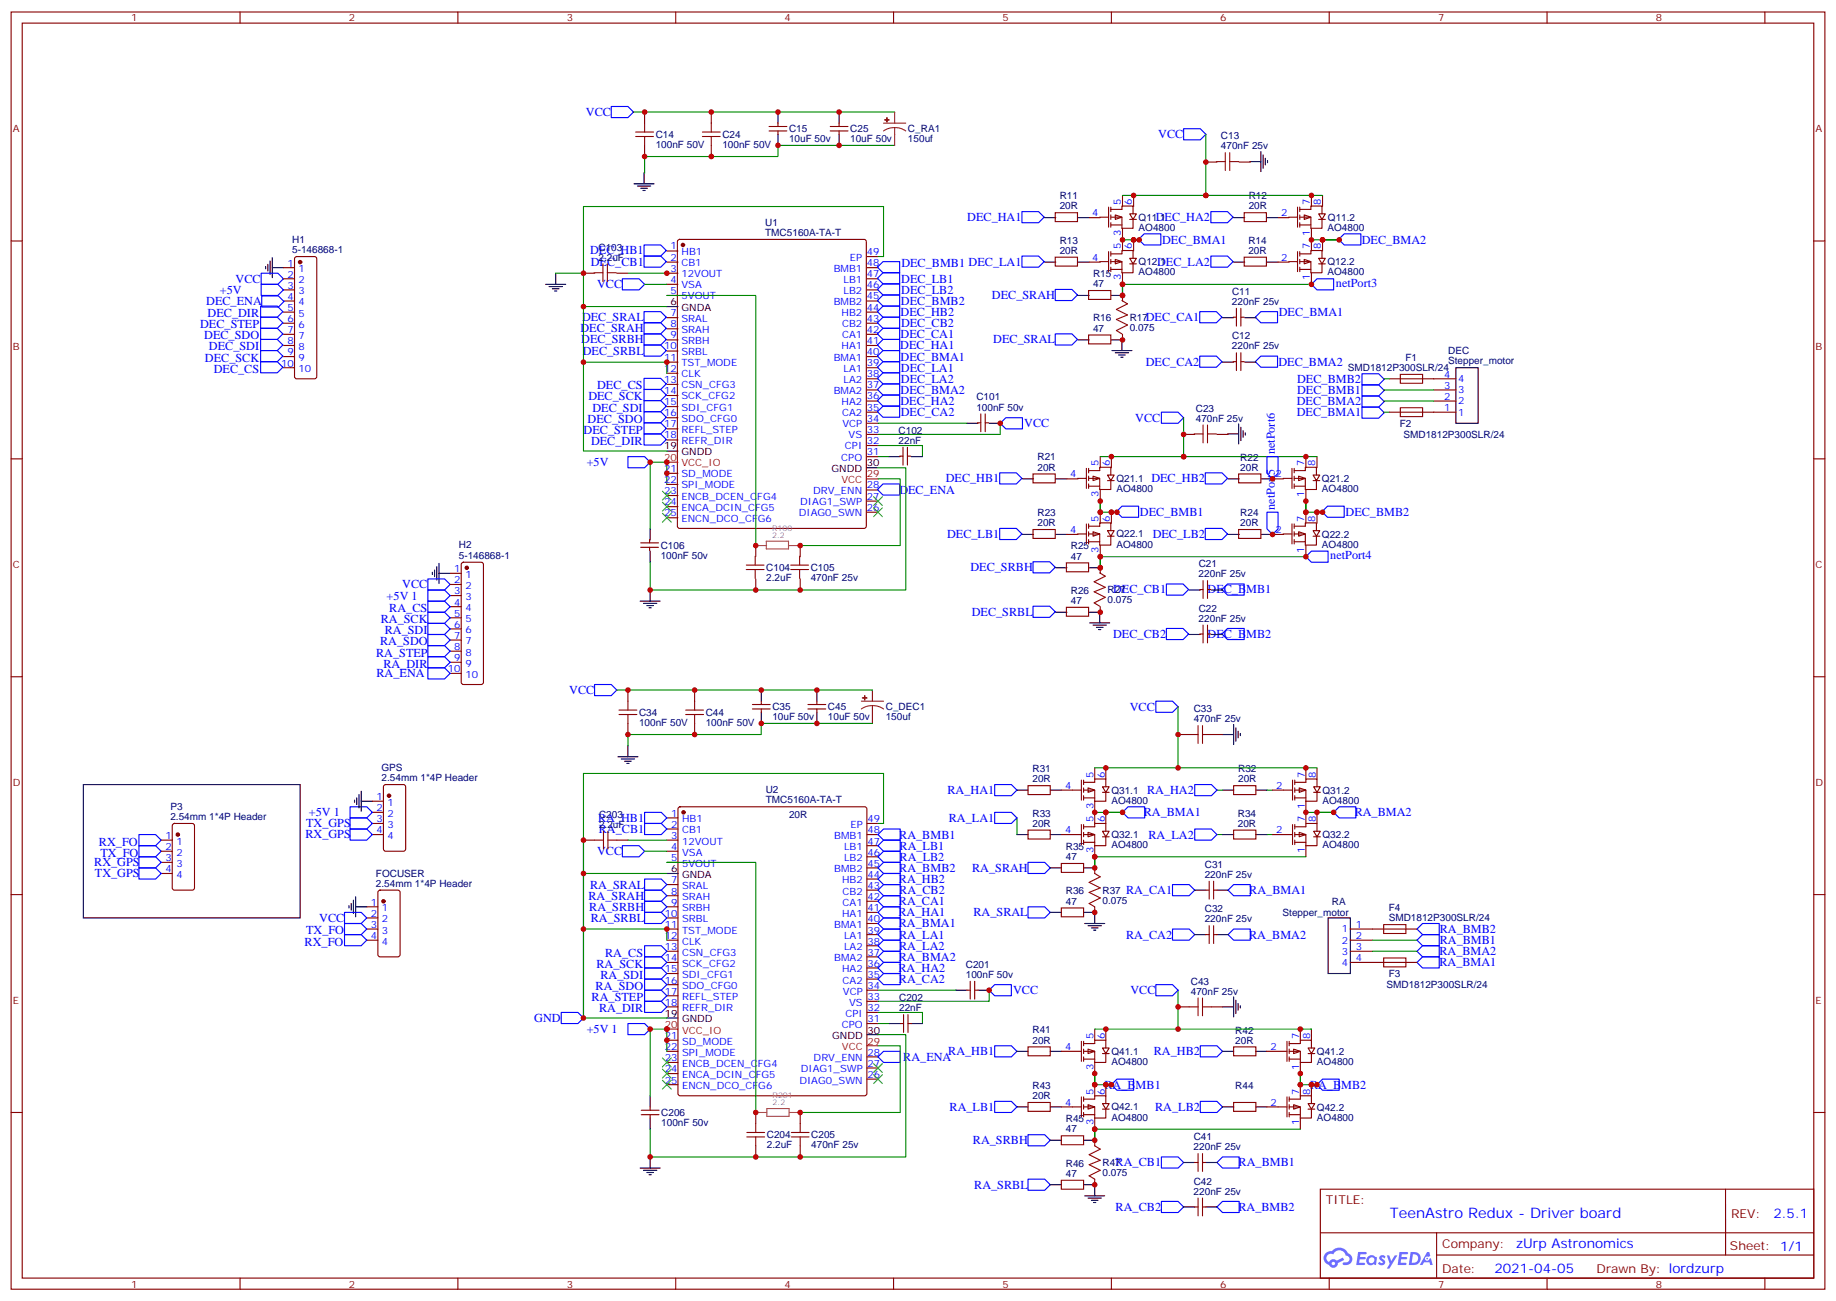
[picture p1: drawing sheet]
<svg xmlns="http://www.w3.org/2000/svg" width="583mm" height="413mm" viewBox="0 0 583 413" stroke-linecap="round" stroke-linejoin="round" font-family="sans-serif">
<defs><g id="words">
<text font-size="4.6" fill="#00f" x="441.2" y="386.4">TeenAstro Redux - Driver board</text>
<g font-size="4.2" fill="#00f">
<text x="562.9" y="386.7">2.5.1</text>
<text x="481.3" y="396.2">zUrp Astronomics</text>
<text x="474.4" y="404">2021-04-05</text>
</g>
<g font-size="3.9" fill="#00f">
<text x="186" y="36.8">VCC</text>
<text x="367.7" y="43.9">VCC</text>
<text x="307" y="70.2">DEC_HA1</text>
<text x="366.9" y="70.2">DEC_HA2</text>
<text x="368.9" y="77.4">DEC_BMA1</text>
<text x="432.3" y="77.4">DEC_BMA2</text>
<text x="187.3" y="80.8">DEC_HB1</text>
<text x="74.8" y="89.7">VCC</text>
<text x="187.5" y="84.3">DEC_CB1</text>
<text x="286.1" y="89.7">DEC_LB1</text>
<text x="286.1" y="84.8">DEC_BMB1 DEC_LA1</text>
<text x="367.3" y="84.3">DEC_LA2</text>
<text x="69.8" y="93.3">+5V</text>
<text x="189.5" y="91.5">VCC</text>
<text x="286.1" y="93.3">DEC_LB2</text>
<text x="314.8" y="94.9">DEC_SRAH</text>
<text x="424" y="90.9">netPort3</text>
<text x="65.5" y="96.8">DEC_ENA</text>
<text x="65.9" y="100.6">DEC_DIR</text>
<text x="184.7" y="101.9">DEC_SRAL</text>
<text x="285.9" y="100.3">DEC_HB2</text>
<text x="286" y="96.8">DEC_BMB2</text>
<text x="363.7" y="101.9">DEC_CA1</text>
<text x="405.9" y="100.3">DEC_BMA1</text>
<text x="63.5" y="104.2">DEC_STEP</text>
<text x="64.8" y="107.7">DEC_SDO</text>
<text x="184.3" y="105.5">DEC_SRAH</text>
<text x="285.9" y="107.4">DEC_CA1</text>
<text x="286" y="103.8">DEC_CB2</text>
<text x="66.3" y="111.2">DEC_SDI</text>
<text x="184.5" y="109">DEC_SRBH</text>
<text x="185" y="112.5">DEC_SRBL</text>
<text x="285.7" y="110.9">DEC_HA1</text>
<text x="315.3" y="109">DEC_SRAL</text>
<text x="65" y="114.7">DEC_SCK</text>
<text x="67.8" y="118.3">DEC_CS</text>
<text x="285.9" y="114.4">DEC_BMA1</text>
<text x="286" y="118">DEC_LA1</text>
<text x="363.7" y="116">DEC_CA2</text>
<text x="405.8" y="116.2">DEC_BMA2</text>
<text x="189.5" y="123.6">DEC_CS</text>
<text x="285.9" y="125">DEC_BMA2</text>
<text x="286" y="121.5">DEC_LA2</text>
<text x="411.7" y="121.5">DEC_BMB2</text>
<text x="411.7" y="125">DEC_BMB1</text>
<text x="186.8" y="127.1">DEC_SCK</text>
<text x="188" y="130.6">DEC_SDI</text>
<text x="285.8" y="128.5">DEC_HA2</text>
<text x="411.6" y="128.5">DEC_BMA2</text>
<text x="185.2" y="137.7">DEC_STEP</text>
<text x="186.5" y="134.1">DEC_SDO</text>
<text x="285.9" y="132.1">DEC_CA2</text>
<text x="325.1" y="135.6">VCC</text>
<text x="360.4" y="133.8">VCC</text>
<text x="411.6" y="132.1">DEC_BMA1</text>
<text x="187.6" y="141.2">DEC_DIR</text>
<text x="186.2" y="147.9">+5V</text>
<text x="404.6" y="144.2" transform="rotate(-90 404.6 144.2)">netPort6</text>
<text x="300.2" y="153.1">DEC_HB1</text>
<text x="365.5" y="153.1">DEC_HB2</text>
<text x="285.5" y="156.7">DEC_ENA</text>
<text x="404.6" y="161.8" transform="rotate(-90 404.6 161.8)">netPort5</text>
<text x="361.8" y="163.9">DEC_BMB1</text>
<text x="427.1" y="163.9">DEC_BMB2</text>
<text x="300.6" y="170.7">DEC_LB1</text>
<text x="365.9" y="170.7">DEC_LB2</text>
<text x="422.3" y="177.4">netPort4</text>
<text x="308" y="181.3">DEC_SRBH</text>
<text x="122.7" y="190.3">+5V 1</text>
<text x="127.7" y="186.7">VCC</text>
<text x="353.3" y="188.4">DEC_CB1</text>
<text x="383.3" y="188.3">DEC_BMB1</text>
<text x="120.9" y="197.8">RA_SCK</text>
<text x="123.6" y="194.3">RA_CS</text>
<text x="308.5" y="195.4">DEC_SRBL</text>
<text x="122.1" y="201.3">RA_SDI</text>
<text x="353.3" y="202.5">DEC_CB2</text>
<text x="383.3" y="202.4">DEC_BMB2</text>
<text x="119.4" y="208.4">RA_STEP</text>
<text x="120.7" y="204.9">RA_SDO</text>
<text x="119.5" y="214.9">RA_ENA</text>
<text x="121.7" y="211.9">RA_DIR</text>
<text x="180.7" y="220.3">VCC</text>
<text x="358.6" y="225.5">VCC</text>
<text x="300.7" y="252">RA_HA1</text>
<text x="364.1" y="252">RA_HA2</text>
<text x="97.1" y="262.6">TX_GPS</text>
<text x="98" y="259.1">+5V 1</text>
<text x="189.8" y="260.8">RA_HB1</text>
<text x="301.2" y="260.8">RA_LA1</text>
<text x="363" y="259.1">RA_BMA1</text>
<text x="430" y="259.1">RA_BMA2</text>
<text x="31.4" y="268.3">RX_FO</text>
<text x="96.9" y="266.1">RX_GPS</text>
<text x="190.1" y="264.4">RA_CB1</text>
<text x="285.4" y="266.1">RA_BMB1</text>
<text x="285.5" y="269.6">RA_LB1</text>
<text x="364.5" y="266.1">RA_LA2</text>
<text x="29.9" y="274.9">RX_GPS</text>
<text x="31.9" y="271.9">TX_FO</text>
<text x="189.5" y="271.4">VCC</text>
<text x="285.5" y="273.2">RA_LB2</text>
<text x="30.1" y="278.4">TX_GPS</text>
<text x="187.3" y="282">RA_SRAL</text>
<text x="285.3" y="280.2">RA_HB2</text>
<text x="285.4" y="276.7">RA_BMB2</text>
<text x="308.6" y="276.7">RA_SRAH</text>
<text x="186.8" y="285.5">RA_SRAH</text>
<text x="285.3" y="287.3">RA_CA1</text>
<text x="285.5" y="283.8">RA_CB2</text>
<text x="357.4" y="283.8">RA_CA1</text>
<text x="396.6" y="283.8">RA_BMA1</text>
<text x="101.3" y="292.6">VCC</text>
<text x="187" y="289.1">RA_SRBH</text>
<text x="187.5" y="292.6">RA_SRBL</text>
<text x="285.2" y="290.8">RA_HA1</text>
<text x="309" y="290.8">RA_SRAL</text>
<text x="97.1" y="296.6">TX_FO</text>
<text x="285.3" y="294.3">RA_BMA1</text>
<text x="285.4" y="297.9">RA_LA1</text>
<text x="357.4" y="297.9">RA_CA2</text>
<text x="396.5" y="297.9">RA_BMA2</text>
<text x="457" y="296.1">RA_BMB2</text>
<text x="457" y="299.6">RA_BMB1</text>
<text x="96.7" y="300.1">RX_FO</text>
<text x="192.1" y="303.6">RA_CS</text>
<text x="285.3" y="304.9">RA_BMA2</text>
<text x="285.4" y="301.4">RA_LA2</text>
<text x="456.9" y="303.2">RA_BMA2</text>
<text x="189.3" y="307.1">RA_SCK</text>
<text x="190.6" y="310.7">RA_SDI</text>
<text x="285.2" y="308.5">RA_HA2</text>
<text x="285.3" y="312">RA_CA2</text>
<text x="456.9" y="306.7">RA_BMA1</text>
<text x="187.8" y="317.7">RA_STEP</text>
<text x="189.1" y="314.2">RA_SDO</text>
<text x="321.6" y="315.5">VCC</text>
<text x="358.8" y="315.5">VCC</text>
<text x="190.2" y="321.3">RA_DIR</text>
<text x="169.6" y="324.3">GND</text>
<text x="186.2" y="327.9">+5V 1</text>
<text x="301" y="334.9">RA_HB1</text>
<text x="366.2" y="334.9">RA_HB2</text>
<text x="286.7" y="336.7">RA_ENA</text>
<text x="350.6" y="345.5">RA_BMB1</text>
<text x="415.8" y="345.5">RA_BMB2</text>
<text x="301.4" y="352.6">RA_LB1</text>
<text x="366.7" y="352.5">RA_LB2</text>
<text x="308.8" y="363.1">RA_SRBH</text>
<text x="354.1" y="370.2">RA_CB1</text>
<text x="393.2" y="370.2">RA_BMB1</text>
<text x="309.2" y="377.2">RA_SRBL</text>
<text x="354.1" y="384.3">RA_CB2</text>
<text x="393.1" y="384.3">RA_BMB2</text>
</g>
<g font-size="3.9" fill="#800">
<text x="420.9" y="382">TITLE:</text>
<text x="549.5" y="386.7">REV:</text>
<text x="457.8" y="396.2">Company:</text>
<text x="549.1" y="396.8">Sheet: 1/1</text>
<text x="457.8" y="403.9">Date:</text>
<text x="506.8" y="403.9">Drawn By: lordzurp</text>
</g>
<g font-size="3.2" fill="#800">
<text x="41.6" y="6.8">1</text>
<text x="110.8" y="6.8">2</text>
<text x="179.9" y="6.8">3</text>
<text x="249.1" y="6.8">4</text>
<text x="318.2" y="6.8">5</text>
<text x="387.3" y="6.8">6</text>
<text x="456.5" y="6.8">7</text>
<text x="525.6" y="6.8">8</text>
<text x="4.1" y="41.9">A</text>
<text x="576.3" y="41.9">A</text>
<text x="4.1" y="111.1">B</text>
<text x="576.3" y="111.1">B</text>
<text x="4.1" y="180.2">C</text>
<text x="576.3" y="180.2">C</text>
<text x="4.1" y="249.3">D</text>
<text x="576.3" y="249.3">D</text>
<text x="4.1" y="318.5">E</text>
<text x="576.3" y="318.5">E</text>
<text x="41.6" y="408.6">1</text>
<text x="110.8" y="408.6">2</text>
<text x="179.9" y="408.6">3</text>
<text x="249.1" y="408.6">4</text>
<text x="318.2" y="408.6">5</text>
<text x="387.3" y="408.6">6</text>
<text x="456.5" y="408.6">7</text>
<text x="525.6" y="408.6">8</text>
</g>
<g font-size="3.2" fill="#000080">
<text x="250.5" y="42">C15</text>
<text x="269.9" y="42">C25</text>
<text x="288.2" y="42">C_RA1</text>
<text x="208.1" y="46.9">100nF 50V</text>
<text x="208.1" y="43.8">C14</text>
<text x="229.3" y="46.9">100nF 50V</text>
<text x="229.3" y="43.8">C24</text>
<text x="250.5" y="45.2">10uF 50v</text>
<text x="269.9" y="45.2">10uF 50v</text>
<text x="288.2" y="45.1">150uf</text>
<text x="387.5" y="47.4">470nF 25v</text>
<text x="387.5" y="44.2">C13</text>
<text x="336.4" y="63.2">R11</text>
<text x="396.4" y="63.2">R12</text>
<text x="242.9" y="71.6">U1</text>
<text x="336.4" y="66.5">20R</text>
<text x="361.4" y="70">Q11.1</text>
<text x="396.4" y="66.5">20R</text>
<text x="421.5" y="70.2">Q11.2</text>
<text x="92.7" y="77">H1</text>
<text x="242.9" y="74.8">TMC5160A-TA-T</text>
<text x="336.4" y="77.3">R13</text>
<text x="361.4" y="73.2">AO4800</text>
<text x="396.3" y="77.3">R14</text>
<text x="421.4" y="73.2">AO4800</text>
<text x="92.7" y="80.3">5-146868-1</text>
<text x="190" y="82.7">2.2uF</text>
<text x="190" y="79.5">C103</text>
<text x="336.4" y="80.6">20R</text>
<text x="396.3" y="80.6">20R</text>
<text x="347" y="87.9">R15</text>
<text x="361.4" y="87.4">AO4800</text>
<text x="361.4" y="84.1">Q12.1</text>
<text x="421.4" y="87.4">AO4800</text>
<text x="421.4" y="84.2">Q12.2</text>
<text x="347" y="91.1">47</text>
<text x="391.1" y="93.6">C11</text>
<text x="358.6" y="101.8">R17</text>
<text x="391.1" y="96.8">220nF 25v</text>
<text x="347" y="105.3">47</text>
<text x="347" y="102">R16</text>
<text x="358.6" y="105">0.075</text>
<text x="391.1" y="107.7">C12</text>
<text x="391.1" y="110.9">220nF 25v</text>
<text x="459.7" y="112.5">DEC</text>
<text x="427.8" y="117.8">SMD1812P300SLR/24</text>
<text x="446.1" y="114.6">F1</text>
<text x="459.7" y="115.6">Stepper_motor</text>
<text x="309.9" y="130.3">100nF 50v</text>
<text x="309.9" y="127.1">C101</text>
<text x="379.6" y="130.7">C23</text>
<text x="285.2" y="137.7">C102</text>
<text x="379.6" y="133.8">470nF 25v</text>
<text x="444.3" y="135.4">F2</text>
<text x="285.2" y="140.9">22nF</text>
<text x="445.5" y="139">SMD1812P300SLR/24</text>
<text x="329.3" y="149.4">20R</text>
<text x="329.3" y="146.1">R21</text>
<text x="393.7" y="149.4">20R</text>
<text x="393.7" y="146.2">R22</text>
<text x="354.4" y="152.9">Q21.1</text>
<text x="419.6" y="153">Q21.2</text>
<text x="354.4" y="156.1">AO4800</text>
<text x="419.6" y="156.1">AO4800</text>
<text x="329.3" y="167">20R</text>
<text x="329.3" y="163.8">R23</text>
<text x="393.7" y="167">20R</text>
<text x="393.7" y="163.8">R24</text>
<text x="354.4" y="173.8">AO4800</text>
<text x="354.4" y="170.6">Q22.1</text>
<text x="419.6" y="173.8">AO4800</text>
<text x="419.6" y="170.6">Q22.2</text>
<text x="145.6" y="177.3">5-146868-1</text>
<text x="145.6" y="174.1">H2</text>
<text x="209.7" y="177.3">100nF 50v</text>
<text x="209.7" y="174.1">C106</text>
<text x="339.9" y="177.6">47</text>
<text x="339.9" y="174.3">R25</text>
<text x="380.5" y="180">C21</text>
<text x="243.2" y="181.2">C104</text>
<text x="243.2" y="184.4">2.2uF</text>
<text x="257.4" y="184.4">470nF 25v</text>
<text x="257.4" y="181.2">C105</text>
<text x="380.5" y="183.2">220nF 25v</text>
<text x="339.9" y="191.7">47</text>
<text x="339.9" y="188.5">R26</text>
<text x="351.5" y="191.4">0.075</text>
<text x="351.5" y="188.3">R27</text>
<text x="380.5" y="197.3">220nF 25v</text>
<text x="380.5" y="194.1">C22</text>
<text x="202.8" y="227.2">C34</text>
<text x="224" y="227.2">C44</text>
<text x="245.2" y="225.4">C35</text>
<text x="262.8" y="225.4">C45</text>
<text x="281.2" y="225.4">C_DEC1</text>
<text x="378.9" y="226.1">C33</text>
<text x="202.8" y="230.4">100nF 50V</text>
<text x="224" y="230.4">100nF 50V</text>
<text x="245.2" y="228.6">10uF 50v</text>
<text x="262.8" y="228.6">10uF 50v</text>
<text x="281.2" y="228.6">150uf</text>
<text x="378.9" y="229.2">470nF 25v</text>
<text x="121.1" y="244.8">GPS</text>
<text x="327.7" y="245.1">R31</text>
<text x="393" y="245.1">R32</text>
<text x="121.1" y="247.9">2.54mm 1*4P Header</text>
<text x="243.1" y="251.7">U2</text>
<text x="327.7" y="248.3">20R</text>
<text x="352.8" y="251.9">Q31.1</text>
<text x="393" y="248.3">20R</text>
<text x="419.8" y="251.9">Q31.2</text>
<text x="54.1" y="257.1">P3</text>
<text x="243.1" y="254.9">TMC5160A-TA-T</text>
<text x="352.8" y="255.1">AO4800</text>
<text x="419.8" y="255.1">AO4800</text>
<text x="54.1" y="260.3">2.54mm 1*4P Header</text>
<text x="190.2" y="262.7">2.2uF</text>
<text x="190.2" y="259.6">C203</text>
<text x="250.5" y="259.6">20R</text>
<text x="327.7" y="262.4">20R</text>
<text x="327.7" y="259.2">R33</text>
<text x="392.9" y="262.4">20R</text>
<text x="392.9" y="259.2">R34</text>
<text x="338.3" y="269.8">R35</text>
<text x="352.8" y="269.2">AO4800</text>
<text x="352.8" y="266">Q32.1</text>
<text x="419.8" y="269.2">AO4800</text>
<text x="419.8" y="266">Q32.2</text>
<text x="338.3" y="273">47</text>
<text x="382.4" y="275.4">C31</text>
<text x="119.3" y="281.4">2.54mm 1*4P Header</text>
<text x="119.3" y="278.3">FOCUSER</text>
<text x="382.4" y="278.6">220nF 25v</text>
<text x="338.3" y="287.1">47</text>
<text x="338.3" y="283.9">R36</text>
<text x="350" y="286.8">0.075</text>
<text x="350" y="283.7">R37</text>
<text x="422.8" y="287.2">RA</text>
<text x="382.4" y="292.7">220nF 25v</text>
<text x="382.4" y="289.5">C32</text>
<text x="407.1" y="290.7">Stepper_motor</text>
<text x="440.8" y="292.4">SMD1812P300SLR/24</text>
<text x="440.8" y="289.2">F4</text>
<text x="306.6" y="310.4">100nF 50v</text>
<text x="306.6" y="307.1">C201</text>
<text x="440.8" y="310.1">F3</text>
<text x="285.4" y="317.7">C202</text>
<text x="378" y="315.7">470nF 25v</text>
<text x="378" y="312.5">C43</text>
<text x="440.1" y="313.6">SMD1812P300SLR/24</text>
<text x="285.4" y="321">22nF</text>
<text x="327.7" y="328">R41</text>
<text x="392.1" y="328">R42</text>
<text x="327.7" y="331.2">20R</text>
<text x="352.8" y="334.8">Q41.1</text>
<text x="392.1" y="331.2">20R</text>
<text x="418" y="334.8">Q41.2</text>
<text x="352.8" y="338">AO4800</text>
<text x="418" y="338">AO4800</text>
<text x="327.7" y="345.6">R43</text>
<text x="392.1" y="345.7">R44</text>
<text x="327.7" y="348.8">20R</text>
<text x="352.8" y="352.4">Q42.1</text>
<text x="418" y="352.4">Q42.2</text>
<text x="209.9" y="357.4">100nF 50v</text>
<text x="209.9" y="354.2">C206</text>
<text x="338.3" y="359.4">47</text>
<text x="338.3" y="356.2">R45</text>
<text x="352.8" y="355.6">AO4800</text>
<text x="418" y="355.6">AO4800</text>
<text x="243.4" y="361.2">C204</text>
<text x="243.4" y="364.5">2.2uF</text>
<text x="257.5" y="364.5">470nF 25v</text>
<text x="257.5" y="361.2">C205</text>
<text x="378.9" y="365.1">220nF 25v</text>
<text x="378.9" y="361.8">C41</text>
<text x="338.3" y="370.3">R46</text>
<text x="350" y="370.1">R47</text>
<text x="338.3" y="373.5">47</text>
<text x="350" y="373.2">0.075</text>
<text x="378.9" y="375.9">C42</text>
<text x="378.9" y="379.2">220nF 25v</text>
</g>
<g font-size="3.2" fill="#00f">
<text x="355.8" y="65" transform="rotate(-90 355.8 65)">5</text>
<text x="359.3" y="65" transform="rotate(-90 359.3 65)">6</text>
<text x="415.7" y="65" transform="rotate(-90 415.7 65)">7</text>
<text x="419.3" y="65" transform="rotate(-90 419.3 65)">8</text>
<text x="346.7" y="68.6">4</text>
<text x="406.7" y="68.6">2</text>
<text x="355.8" y="74.8" transform="rotate(-90 355.8 74.8)">3</text>
<text x="415.7" y="74.8" transform="rotate(-90 415.7 74.8)">1</text>
<text x="212.8" y="79.2">1</text>
<text x="212.8" y="82.7">2</text>
<text x="216.3" y="80.9">HB1</text>
<text x="269.8" y="82.7">EP</text>
<text x="275.2" y="80.9">49</text>
<text x="346.7" y="82.7">4</text>
<text x="355.8" y="79.2" transform="rotate(-90 355.8 79.2)">5</text>
<text x="359.3" y="79.2" transform="rotate(-90 359.3 79.2)">6</text>
<text x="406.7" y="82.7">2</text>
<text x="415.7" y="79.2" transform="rotate(-90 415.7 79.2)">7</text>
<text x="419.3" y="79.2" transform="rotate(-90 419.3 79.2)">8</text>
<text x="91.3" y="84.6">1</text>
<text x="91.3" y="88.1">2</text>
<text x="94.8" y="86.4">1</text>
<text x="94.8" y="89.9">2</text>
<text x="212.8" y="86.2">3</text>
<text x="212.8" y="89.7">4</text>
<text x="216.3" y="84.4">CB1</text>
<text x="216.3" y="88">12VOUT</text>
<text x="264.6" y="86.2">BMB1</text>
<text x="267.7" y="89.7">LB1</text>
<text x="275.2" y="88">47</text>
<text x="275.2" y="84.4">48</text>
<text x="355.8" y="88.9" transform="rotate(-90 355.8 88.9)">3</text>
<text x="415.7" y="88.9" transform="rotate(-90 415.7 88.9)">1</text>
<text x="91.3" y="91.7">3</text>
<text x="91.3" y="95.2">4</text>
<text x="94.8" y="93.4">3</text>
<text x="212.8" y="93.3">5</text>
<text x="216.3" y="91.5">VSA</text>
<text x="216.3" y="95">5VOUT</text>
<text x="267.7" y="93.3">LB2</text>
<text x="275.2" y="95">45</text>
<text x="275.2" y="91.5">46</text>
<text x="91.3" y="98.7">5</text>
<text x="94.8" y="96.9">4</text>
<text x="94.8" y="100.5">5</text>
<text x="212.8" y="100.3">7</text>
<text x="264.6" y="96.8">BMB2</text>
<text x="267.1" y="100.3">HB2</text>
<text x="275.2" y="98.6">44</text>
<text x="91.3" y="102.2">6</text>
<text x="91.3" y="105.8">7</text>
<text x="94.8" y="104">6</text>
<text x="94.8" y="107.5">7</text>
<text x="212.8" y="103.8">8</text>
<text x="212.8" y="107.4">9</text>
<text x="216.3" y="102.1">SRAL</text>
<text x="216.3" y="105.6">SRAH</text>
<text x="267.3" y="103.8">CB2</text>
<text x="267.3" y="107.4">CA1</text>
<text x="275.2" y="105.6">42</text>
<text x="275.2" y="102.1">43</text>
<text x="91.3" y="109.3">8</text>
<text x="91.3" y="112.8">9</text>
<text x="94.8" y="111.1">8</text>
<text x="210.8" y="110.9">10</text>
<text x="216.3" y="109.1">SRBH</text>
<text x="216.3" y="112.7">SRBL</text>
<text x="267.1" y="110.9">HA1</text>
<text x="275.2" y="112.7">40</text>
<text x="275.2" y="109.1">41</text>
<text x="89.3" y="116.3">10</text>
<text x="94.8" y="114.6">9</text>
<text x="94.8" y="118.1">10</text>
<text x="210.8" y="114.4">11</text>
<text x="210.8" y="118">12</text>
<text x="216.3" y="116.2">TST_MODE</text>
<text x="216.3" y="119.7">CLK</text>
<text x="264.7" y="114.4">BMA1</text>
<text x="267.7" y="118">LA1</text>
<text x="275.2" y="119.7">38</text>
<text x="275.2" y="116.2">39</text>
<text x="458.4" y="119.9">4</text>
<text x="210.8" y="121.5">13</text>
<text x="210.8" y="125">14</text>
<text x="216.3" y="123.2">CSN_CFG3</text>
<text x="264.7" y="125">BMA2</text>
<text x="267.7" y="121.5">LA2</text>
<text x="275.2" y="123.2">37</text>
<text x="458.4" y="123.4">3</text>
<text x="462.8" y="124.8">3</text>
<text x="462.8" y="121.3">4</text>
<text x="210.8" y="128.5">15</text>
<text x="216.3" y="126.8">SCK_CFG2</text>
<text x="216.3" y="130.3">SDI_CFG1</text>
<text x="267.1" y="128.5">HA2</text>
<text x="275.2" y="130.3">35</text>
<text x="275.2" y="126.8">36</text>
<text x="458.4" y="130.5">1</text>
<text x="458.4" y="126.9">2</text>
<text x="462.8" y="131.9">1</text>
<text x="462.8" y="128.3">2</text>
<text x="210.8" y="132.1">16</text>
<text x="210.8" y="135.6">17</text>
<text x="216.3" y="133.8">SDO_CFG0</text>
<text x="216.3" y="137.4">REFL_STEP</text>
<text x="267.3" y="132.1">CA2</text>
<text x="267.4" y="135.6">VCP</text>
<text x="275.2" y="137.4">33</text>
<text x="275.2" y="133.8">34</text>
<text x="210.8" y="139.1">18</text>
<text x="216.3" y="140.9">REFR_DIR</text>
<text x="268.2" y="142.7">CPI</text>
<text x="269.3" y="139.1">VS</text>
<text x="275.2" y="140.9">32</text>
<text x="210.8" y="149.7">21</text>
<text x="267.1" y="146.2">CPO</text>
<text x="275.2" y="144.4">31</text>
<text x="348.7" y="147.9" transform="rotate(-90 348.7 147.9)">5</text>
<text x="352.2" y="147.9" transform="rotate(-90 352.2 147.9)">6</text>
<text x="414" y="147.9" transform="rotate(-90 414 147.9)">7</text>
<text x="417.5" y="147.9" transform="rotate(-90 417.5 147.9)">8</text>
<text x="210.8" y="153.2">22</text>
<text x="216.3" y="151.5">SD_MODE</text>
<text x="216.3" y="155">SPI_MODE</text>
<text x="275.2" y="155">28</text>
<text x="339.6" y="151.5">4</text>
<text x="404.9" y="151.5">2</text>
<text x="210.8" y="156.8">23</text>
<text x="210.8" y="160.3">24</text>
<text x="216.3" y="158.5">ENCB_DCEN_CFG4</text>
<text x="254" y="160.3">DIAG1_SWP</text>
<text x="258.1" y="156.8">DRV_ENN</text>
<text x="275.2" y="158.5">27</text>
<text x="348.7" y="157.7" transform="rotate(-90 348.7 157.7)">3</text>
<text x="414" y="157.7" transform="rotate(-90 414 157.7)">1</text>
<text x="210.8" y="163.8">25</text>
<text x="216.3" y="162.1">ENCA_DCIN_CFG5</text>
<text x="216.3" y="165.6">ENCN_DCO_CFG6</text>
<text x="253.6" y="163.8">DIAG0_SWN</text>
<text x="275.2" y="162.1">26</text>
<text x="348.7" y="165.6" transform="rotate(-90 348.7 165.6)">5</text>
<text x="352.2" y="165.6" transform="rotate(-90 352.2 165.6)">6</text>
<text x="414" y="165.6" transform="rotate(-90 414 165.6)">7</text>
<text x="417.5" y="165.6" transform="rotate(-90 417.5 165.6)">8</text>
<text x="339.6" y="169.1">4</text>
<text x="404.9" y="169.1">2</text>
<text x="348.7" y="175.4" transform="rotate(-90 348.7 175.4)">3</text>
<text x="414" y="175.4" transform="rotate(-90 414 175.4)">1</text>
<text x="144.2" y="181.6">1</text>
<text x="144.2" y="185.1">2</text>
<text x="147.7" y="183.4">1</text>
<text x="144.2" y="188.7">3</text>
<text x="147.7" y="186.9">2</text>
<text x="147.7" y="190.4">3</text>
<text x="144.2" y="192.2">4</text>
<text x="144.2" y="195.7">5</text>
<text x="147.7" y="194">4</text>
<text x="147.7" y="197.5">5</text>
<text x="144.2" y="199.2">6</text>
<text x="144.2" y="202.8">7</text>
<text x="147.7" y="201">6</text>
<text x="144.2" y="206.3">8</text>
<text x="144.2" y="209.8">9</text>
<text x="147.7" y="204.5">7</text>
<text x="147.7" y="208.1">8</text>
<text x="142.2" y="213.4">10</text>
<text x="147.7" y="211.6">9</text>
<text x="147.7" y="215.1">10</text>
<text x="338.1" y="250.4">4</text>
<text x="347.1" y="246.9" transform="rotate(-90 347.1 246.9)">5</text>
<text x="350.7" y="246.9" transform="rotate(-90 350.7 246.9)">6</text>
<text x="405.1" y="250.4">2</text>
<text x="414.2" y="246.9" transform="rotate(-90 414.2 246.9)">7</text>
<text x="417.7" y="246.9" transform="rotate(-90 417.7 246.9)">8</text>
<text x="119.5" y="253.9">1</text>
<text x="119.5" y="257.5">2</text>
<text x="123" y="255.7">1</text>
<text x="347.1" y="256.6" transform="rotate(-90 347.1 256.6)">3</text>
<text x="414.2" y="256.6" transform="rotate(-90 414.2 256.6)">1</text>
<text x="119.5" y="261">3</text>
<text x="123" y="259.2">2</text>
<text x="123" y="262.7">3</text>
<text x="213" y="259.2">1</text>
<text x="213" y="262.7">2</text>
<text x="216.5" y="261">HB1</text>
<text x="269.9" y="262.7">EP</text>
<text x="275.3" y="261">49</text>
<text x="347.1" y="261" transform="rotate(-90 347.1 261)">5</text>
<text x="350.7" y="261" transform="rotate(-90 350.7 261)">6</text>
<text x="414.2" y="261" transform="rotate(-90 414.2 261)">7</text>
<text x="417.7" y="261" transform="rotate(-90 417.7 261)">8</text>
<text x="52.5" y="266.3">1</text>
<text x="52.5" y="269.8">2</text>
<text x="56" y="268">1</text>
<text x="119.5" y="264.5">4</text>
<text x="123" y="266.3">4</text>
<text x="213" y="266.3">3</text>
<text x="213" y="269.8">4</text>
<text x="216.5" y="264.5">CB1</text>
<text x="216.5" y="268">12VOUT</text>
<text x="264.8" y="266.3">BMB1</text>
<text x="267.9" y="269.8">LB1</text>
<text x="275.3" y="268">47</text>
<text x="275.3" y="264.5">48</text>
<text x="338.1" y="264.5">4</text>
<text x="405.1" y="264.5">2</text>
<text x="52.5" y="273.3">3</text>
<text x="56" y="271.6">2</text>
<text x="56" y="275.1">3</text>
<text x="213" y="273.3">5</text>
<text x="216.5" y="271.6">VSA</text>
<text x="216.5" y="275.1">5VOUT</text>
<text x="267.9" y="273.3">LB2</text>
<text x="275.3" y="275.1">45</text>
<text x="275.3" y="271.6">46</text>
<text x="347.1" y="270.8" transform="rotate(-90 347.1 270.8)">3</text>
<text x="414.2" y="270.8" transform="rotate(-90 414.2 270.8)">1</text>
<text x="52.5" y="276.9">4</text>
<text x="56" y="278.6">4</text>
<text x="213" y="280.4">7</text>
<text x="264.8" y="276.9">BMB2</text>
<text x="267.3" y="280.4">HB2</text>
<text x="275.3" y="278.6">44</text>
<text x="117.8" y="287.4">1</text>
<text x="213" y="283.9">8</text>
<text x="213" y="287.4">9</text>
<text x="216.5" y="282.2">SRAL</text>
<text x="216.5" y="285.7">SRAH</text>
<text x="267.5" y="283.9">CB2</text>
<text x="267.5" y="287.4">CA1</text>
<text x="275.3" y="285.7">42</text>
<text x="275.3" y="282.2">43</text>
<text x="117.8" y="291">2</text>
<text x="121.2" y="289.2">1</text>
<text x="121.2" y="292.7">2</text>
<text x="211" y="291">10</text>
<text x="216.5" y="289.2">SRBH</text>
<text x="216.5" y="292.7">SRBL</text>
<text x="267.3" y="291">HA1</text>
<text x="275.3" y="292.7">40</text>
<text x="275.3" y="289.2">41</text>
<text x="117.8" y="294.5">3</text>
<text x="117.8" y="298">4</text>
<text x="121.2" y="296.3">3</text>
<text x="121.2" y="299.8">4</text>
<text x="211" y="294.5">11</text>
<text x="211" y="298">12</text>
<text x="216.5" y="296.3">TST_MODE</text>
<text x="216.5" y="299.8">CLK</text>
<text x="264.8" y="294.5">BMA1</text>
<text x="267.9" y="298">LA1</text>
<text x="275.3" y="299.8">38</text>
<text x="275.3" y="296.3">39</text>
<text x="425.9" y="295.9">1</text>
<text x="425.9" y="299.4">2</text>
<text x="430.4" y="294.5">1</text>
<text x="430.4" y="298">2</text>
<text x="211" y="301.6">13</text>
<text x="211" y="305.1">14</text>
<text x="216.5" y="303.3">CSN_CFG3</text>
<text x="264.8" y="305.1">BMA2</text>
<text x="267.9" y="301.6">LA2</text>
<text x="275.3" y="303.3">37</text>
<text x="425.9" y="303">3</text>
<text x="430.4" y="301.6">3</text>
<text x="430.4" y="305.1">4</text>
<text x="211" y="308.6">15</text>
<text x="216.5" y="306.8">SCK_CFG2</text>
<text x="216.5" y="310.4">SDI_CFG1</text>
<text x="267.3" y="308.6">HA2</text>
<text x="275.3" y="310.4">35</text>
<text x="275.3" y="306.8">36</text>
<text x="425.9" y="306.5">4</text>
<text x="211" y="312.1">16</text>
<text x="211" y="315.7">17</text>
<text x="216.5" y="313.9">SDO_CFG0</text>
<text x="216.5" y="317.4">REFL_STEP</text>
<text x="267.5" y="312.1">CA2</text>
<text x="267.6" y="315.7">VCP</text>
<text x="275.3" y="317.4">33</text>
<text x="275.3" y="313.9">34</text>
<text x="211" y="319.2">18</text>
<text x="216.5" y="321">REFR_DIR</text>
<text x="268.4" y="322.7">CPI</text>
<text x="269.5" y="319.2">VS</text>
<text x="275.3" y="321">32</text>
<text x="211" y="329.8">21</text>
<text x="267.2" y="326.2">CPO</text>
<text x="275.3" y="324.5">31</text>
<text x="347.1" y="329.8" transform="rotate(-90 347.1 329.8)">5</text>
<text x="350.7" y="329.8" transform="rotate(-90 350.7 329.8)">6</text>
<text x="412.4" y="329.8" transform="rotate(-90 412.4 329.8)">7</text>
<text x="415.9" y="329.8" transform="rotate(-90 415.9 329.8)">8</text>
<text x="211" y="333.3">22</text>
<text x="216.5" y="331.5">SD_MODE</text>
<text x="216.5" y="335.1">SPI_MODE</text>
<text x="275.3" y="335.1">28</text>
<text x="338.1" y="333.3">4</text>
<text x="403.3" y="333.3">2</text>
<text x="211" y="336.8">23</text>
<text x="211" y="340.4">24</text>
<text x="216.5" y="338.6">ENCB_DCEN_CFG4</text>
<text x="254.2" y="340.4">DIAG1_SWP</text>
<text x="258.3" y="336.8">DRV_ENN</text>
<text x="275.3" y="338.6">27</text>
<text x="347.1" y="339.6" transform="rotate(-90 347.1 339.6)">3</text>
<text x="412.4" y="339.6" transform="rotate(-90 412.4 339.6)">1</text>
<text x="211" y="343.9">25</text>
<text x="216.5" y="342.1">ENCA_DCIN_CFG5</text>
<text x="216.5" y="345.7">ENCN_DCO_CFG6</text>
<text x="253.7" y="343.9">DIAG0_SWN</text>
<text x="275.3" y="342.1">26</text>
<text x="347.1" y="347.4" transform="rotate(-90 347.1 347.4)">5</text>
<text x="350.7" y="347.4" transform="rotate(-90 350.7 347.4)">6</text>
<text x="412.4" y="347.4" transform="rotate(-90 412.4 347.4)">7</text>
<text x="415.9" y="347.4" transform="rotate(-90 415.9 347.4)">8</text>
<text x="338.1" y="350.9">4</text>
<text x="403.3" y="350.9">2</text>
<text x="347.1" y="357.2" transform="rotate(-90 347.1 357.2)">3</text>
<text x="412.4" y="357.2" transform="rotate(-90 412.4 357.2)">1</text>
</g>
<g font-size="3.2">
<text x="212.8" y="96.8">6</text>
<text x="216.3" y="98.6">GNDA</text>
<text x="210.8" y="142.7">19</text>
<text x="216.3" y="144.4">GNDD</text>
<text x="264" y="149.7">GNDD</text>
<text x="275.2" y="147.9">30</text>
<text x="213" y="276.9">6</text>
<text x="216.5" y="278.6">GNDA</text>
<text x="211" y="322.7">19</text>
<text x="216.5" y="324.5">GNDD</text>
<text x="264.1" y="329.8">GNDD</text>
<text x="275.3" y="328">30</text>
</g>
<g font-size="3.2" fill="#f00">
<text x="210.8" y="146.2">20</text>
<text x="216.3" y="147.9">VCC_IO</text>
<text x="267.1" y="153.2">VCC</text>
<text x="275.2" y="151.5">29</text>
<text x="211" y="326.2">20</text>
<text x="216.5" y="328">VCC_IO</text>
<text x="267.3" y="333.3">VCC</text>
<text x="275.3" y="331.5">29</text>
</g>
<g font-size="2.5" fill="#838383">
<text x="245.1" y="168.4">R100</text>
<text x="245.1" y="170.7">2.2</text>
<text x="245.3" y="348.5">R201</text>
<text x="245.3" y="350.8">2.2</text>
</g>
</g></defs>
<g fill="none" stroke="#870000" stroke-width=".35">
<path d="M3.5 3.8h575.8v405.4h-575.8zM7.1 7.3h568.6v398.3h-568.6zM76.2 3.8v3.5M145.3 3.8v3.5M214.5 3.8v3.5M283.6 3.8v3.5M352.8 3.8v3.5M421.9 3.8v3.5M491.1 3.8v3.5M560.2 3.8v3.5M3.5 76.5h3.6M575.7 76.5h3.6"/>
<path d="M3.5 145.6h3.6M575.7 145.6h3.6M3.5 214.8h3.6M575.7 214.8h3.6M3.5 283.9h3.6M575.7 283.9h3.6M3.5 353.1h3.6M575.7 353.1h3.6M419.1 377.4h156.6v28.2h-156.6zM547.7 377.4v20.9M419.1 391.2h156.5M456 398.3h119.6"/>
<path d="M456 391.2v14.2M76.2 405.6v3.6M145.3 405.6v3.6M214.5 405.6v3.6M283.6 405.6v3.6M352.8 405.6v3.6M421.9 405.6v3.6M491.1 405.6v3.6M560.2 405.6v3.6"/>
</g>
<g fill="#5487ff">
<path d="M438.1 398.6a1.22 1.22 0 0 1 1.7 .2l-.4 .6a.47 .47 0 0 0-.3-.4 .47 .47 0 0 0-.5 .2l.1 .2a1.14 1.14 0 0 1 .8 1.8 1.14 1.14 0 0 1-1.9 0l-.2-.2 .5-.6 .7 .5a.29 .29 0 0 0 .3-.3 .29 .29 0 0 0-.2-.3 1.04 1.04 0 0 1-.6-1.7z"/>
<path d="M431.1 397.3h2.3l.4 .2-.2 .5-1.8 .1-.1 .8h1.5l.3 .4-.3 .4h-1.6l-.2 1.1h1.7l.2 .3-.2 .3-2.6 .1z"/>
<path d="M444.2 397.3l2.7 .2-.1 .5-1.8 .1-.2 .8h1.6l.3 .4-.4 .4h-1.6l-.1 1.1h1.7l.2 .3-.2 .3-2.7 .1z"/>
<path d="M453 397.3h.7l.3 1.3-.6 .3a.69 .69 0 0 0-1 .3 .69 .69 0 0 0 .4 .9 .69 .69 0 0 0 .9-.6l.5-.2 .6 2.2h-.8l-.3-.9h-1.7l-.5 .9h-.8z"/>
<path d="M440.2 398.4h.8l.6 1.8 1.1-1.8h.9l-2.6 4.2h-.8l.9-1.5z"/>
<path d="M447.8 397.3l-.6 4.2h1.3a2.11 2.11 0 0 0 2.5-2.1 2.11 2.11 0 0 0-2.5-2.1zM448.5 398.1a1.43 1.43 0 0 1 1.6 1.6 1.43 1.43 0 0 1-2 1.1z"/>
<path d="M434.1 399a1.54 1.54 0 0 0-.1 2.1 1.54 1.54 0 0 0 2.1 .1l.7 .3 .3-2.3-.6-.3a1.49 1.49 0 0 0-2.4 .1zM434.3 400a.95 .95 0 0 1 1.9 0 .95 .95 0 0 1-1.9 0z"/>
<path d="M420.8 397.7a2.18 2.18 0 0 0 1.1 3.7 1.44 1.44 0 0 0 1.6 .9 1.44 1.44 0 0 0 1.2-1.4l2-1-.5-.8-1.9 1a1.47 1.47 0 0 0-2.4 .4 1.39 1.39 0 0 1-.7-1.9 1.39 1.39 0 0 1 2-.5 2.12 2.12 0 0 1 2.2-1.3 2.12 2.12 0 0 1 1.9 1.7 1.14 1.14 0 0 1 1 1.4 1.14 1.14 0 0 1-1.6 .7 .43 .43 0 0 0-.5 .4 .43 .43 0 0 0 .4 .5 1.98 1.98 0 0 0 2.5-1.2 1.98 1.98 0 0 0-1.2-2.6 3.1 3.1 0 0 0-5.3-.6l-.9 .1zM422.7 401a.55 .55 0 0 1 1.1 0 .55 .55 0 0 1-1.1 0z"/>
<circle cx="453" cy="399.4" r=".26"/>
</g>
<g fill="none" stroke="#008700" stroke-width=".35">
<path d="M201.1 35.6h82.9M284 46.1h-37.1v3.6h-42.3v5.3M211.7 86.4v.3h-12.4M317.5 134.3v3.6M375.7 132.6v5.3M211.7 153.7v-7h-5.3v21.2M206.4 178.4v8.9h33.5M195.8 219h81.1M276.9 229.6h-35.2v3.5h-42.4v3.5M322.8 259.6v5.3M386.3 250.8h1.8M402.2 250.8h1.7"/>
<path d="M185.2 266.6v56.5M185.2 277.2h26.5M199.3 266.6h12.4M204.6 270.2h7.1M211.7 273.7h28.2v79.4M278.7 261.3h1.8v-15.8h-95.3v77.6M386.3 264.9h1.8M402.2 264.9h1.7M185.2 294.9h26.5v3.5M278.7 314.3h24.7M314 314.3v3.5h-35.3M373.9 314.3v5.2"/>
<path d="M185.2 323.1h26.5M211.7 326.6h-5.3v21.2M278.7 321.3h14.1v3.5M278.7 328.4h8.8v38.8h-81.1v-8.8M278.7 331.9h7.1v21.2h-31.8M278.7 324.8h3.5"/>
</g>
<g fill="none" stroke="#00f" stroke-width=".35">
<path d="M194 33.8h5.3l1.8 1.8-1.8 1.7h-5.3zM375.7 40.9h5.3l1.8 1.7-1.8 1.8h-5.3zM361.4 76l1.8-1.8h5.3v3.5h-5.3zM424.9 76l1.8-1.8h5.3v3.5h-5.3zM197.6 88.5h5.2l1.8 1.7-1.8 1.8h-5.2zM432.3 118.6h5.3l1.8 1.8-1.8 1.7h-5.3zM317.5 134.3l1.8-1.7h5.3v3.5h-5.3zM368.7 130.8h5.2l1.8 1.8-1.8 1.7h-5.2zM432.3 122.1h5.3l1.8 1.8-1.8 1.8h-5.3zM432.3 125.7h5.3l1.8 1.7-1.8 1.8h-5.3zM432.3 129.2h5.3l1.8 1.8-1.8 1.7h-5.3zM199.3 144.9h5.3l1.8 1.8-1.8 1.7h-5.3z"/>
<path d="M354.4 162.4l1.7-1.8h5.3v3.6h-5.3zM419.6 162.4l1.8-1.8h5.3v3.6h-5.3zM188.7 217.2h5.3l1.8 1.8-1.8 1.8h-5.3zM366.9 222.5h5.3l1.7 1.8-1.7 1.8h-5.3zM204.6 257.8h5.3l1.8 1.8-1.8 1.7h-5.3zM315.7 257.8h5.3l1.8 1.8-1.8 1.7h-5.3zM315.7 249h5.3l1.8 1.8-1.8 1.7h-5.3zM356.3 257.8l1.8-1.8h5.3v3.6h-5.3zM379.2 249h5.3l1.8 1.8-1.8 1.7h-5.3zM423.3 257.8l1.8-1.8h5.3v3.6h-5.3zM197.6 268.4h5.2l1.8 1.8-1.8 1.7h-5.2zM204.6 261.3h5.3l1.8 1.8-1.8 1.8h-5.3z"/>
<path d="M204.6 279h5.3l1.8 1.7-1.8 1.8h-5.3zM278.7 279l1.8-1.8h5.3v3.5h-5.3zM278.7 264.9l1.8-1.8h5.3v3.5h-5.3zM278.7 275.4l1.8-1.7h5.3v3.5h-5.3zM278.7 268.4l1.8-1.8h5.3v3.6h-5.3zM278.7 271.9l1.8-1.7h5.3v3.5h-5.3zM326.3 273.7h5.3l1.8 1.7-1.8 1.8h-5.3zM379.2 263.1h5.3l1.8 1.8-1.8 1.7h-5.3zM204.6 286h5.3l1.8 1.8-1.8 1.8h-5.3zM204.6 289.6h5.3l1.8 1.7-1.8 1.8h-5.3zM204.6 282.5h5.3l1.8 1.8-1.8 1.7h-5.3zM278.7 282.5l1.8-1.8h5.3v3.6h-5.3z"/>
<path d="M278.7 286l1.8-1.7h5.3v3.5h-5.3zM278.7 289.6l1.8-1.8h5.3v3.5h-5.3zM278.7 293.1l1.8-1.8h5.3v3.6h-5.3zM278.7 296.6l1.8-1.7h5.3v3.5h-5.3zM326.3 287.8h5.3l1.8 1.8-1.8 1.7h-5.3zM372.2 294.9h5.3l1.7 1.7-1.7 1.8h-5.3zM372.2 280.7h5.3l1.7 1.8-1.7 1.8h-5.3zM389.8 282.5l1.8-1.8h5.3v3.6h-5.3zM389.8 296.6l1.8-1.7h5.3v3.5h-5.3zM449.8 294.9l1.8-1.8h5.2v3.5h-5.2zM449.8 298.4l1.8-1.8h5.2v3.5h-5.2zM204.6 300.1h5.3l1.8 1.8-1.8 1.8h-5.3z"/>
<path d="M204.6 303.7h5.3l1.8 1.7-1.8 1.8h-5.3zM204.6 307.2h5.3l1.8 1.8-1.8 1.7h-5.3zM204.6 310.7h5.3l1.8 1.8-1.8 1.8h-5.3zM204.6 314.3h5.3l1.8 1.7-1.8 1.8h-5.3zM204.6 317.8h5.3l1.8 1.7-1.8 1.8h-5.3zM278.7 310.7l1.8-1.7h5.3v3.5h-5.3zM278.7 307.2l1.8-1.8h5.3v3.6h-5.3zM278.7 303.7l1.8-1.8h5.3v3.5h-5.3zM278.7 300.1l1.8-1.7h5.3v3.5h-5.3zM314 314.3l1.7-1.8h5.3v3.5h-5.3zM366.9 312.5h5.3l1.7 1.8-1.7 1.7h-5.3zM449.8 301.9l1.8-1.8h5.2v3.6h-5.2z"/>
<path d="M449.8 305.4l1.8-1.7h5.2v3.5h-5.2zM199.3 324.8h5.3l1.8 1.8-1.8 1.8h-5.3zM278.7 335.4l1.8-1.7h5.3v3.5h-5.3zM315.7 331.9h5.3l1.8 1.8-1.8 1.7h-5.3zM381 331.9h5.3l1.8 1.8-1.8 1.7h-5.3zM315.7 349.5h5.3l1.8 1.8-1.8 1.8h-5.3zM354.5 342.5h5.3v3.5h-5.3l-1.7-1.8zM381 349.5h5.3l1.8 1.8-1.8 1.8h-5.3zM418 344.2l1.8-1.7h5.3v3.5h-5.3zM326.3 360.1h5.3l1.8 1.8-1.8 1.7h-5.3zM326.3 374.2h5.3l1.8 1.8-1.8 1.8h-5.3zM368.7 367.2h5.2l1.8 1.7-1.8 1.8h-5.2z"/>
<path d="M388.1 367.2h5.2v3.5h-5.2l-1.8-1.8zM368.7 381.3h5.2l1.8 1.7-1.8 1.8h-5.2zM386.3 383l1.8-1.7h5.2v3.5h-5.2z"/>
</g>
<g fill="none" stroke="#000" stroke-width=".35">
<path d="M246.9 35.6v3.5M266.3 35.6v3.5M246.9 42.6v3.5M266.3 42.6v3.5M462.1 116.7h7.1v17.6h-7.1zM203.2 190.8h6.3M204.3 191.5h4.2M205.3 192.2h2.1M206 192.9h.7M206.4 187.3v3.5M241.7 219v3.5M259.3 219v3.5"/>
<path d="M199.3 236.6v3.6M241.7 226.1v3.5M259.3 226.1v3.5M388.1 233.1h3.5M391.6 229.9v6.4M392.3 231v4.2M393 232.1v2.1M393.7 232.8v.7M196.1 240.2h6.4M197.2 240.9h4.2M198.3 241.6h2.1M199 242.3h.7"/>
<path d="M322.8 250.8h3.5M333.4 250.8h3.5M388.1 250.8h3.5M398.6 250.8h3.6M211.7 277.2h3.5M322.8 264.9h3.5M333.4 264.9h3.5M333.4 275.4h3.5M344 275.4h3.5M388.1 264.9h3.5M398.6 264.9h3.6M333.4 289.6h3.5"/>
<path d="M344 289.6h3.5v3.5M344.3 293.1h6.4M345.4 293.8h4.2M346.4 294.5h2.1M347.1 295.2h.7M421.6 291.3h7v17.7h-7zM303.4 314.3h3.5M310.4 314.3h3.6M388.1 319.5h3.5M391.6 316.4v6.3M392.3 317.4v4.3M393 318.5v2.1"/>
<path d="M393.7 319.2v.7M211.7 323.1h3.5M275.2 328.4h3.5M282.2 324.8h3.6M289.3 324.8h3.5M322.8 333.7h3.5M333.4 333.7h3.5M388.1 333.7h3.5M398.6 333.7h3.6M206.4 347.8v3.5M206.4 354.8v3.6M322.8 351.3h3.5"/>
<path d="M333.4 351.3h3.5M388.1 351.3h3.5M398.6 351.3h3.6M203.2 370.7h6.3M204.3 371.4h4.2M205.3 372.1h2.1M206 372.8h.7M206.4 367.2v3.5M333.4 376h3.5M333.4 361.9h3.5M344 376h3.5v3.5M344 361.9h3.5"/>
<path d="M344.3 379.5h6.4M345.4 380.2h4.2M346.4 380.9h2.1M347.1 381.6h.7"/>
</g>
<g fill="none" stroke="#870000" stroke-width=".35">
<path d="M204.6 35.6v3.5M225.8 35.6v3.5M246.9 39.1v1M266.3 39.1v1M204.6 46.1v3.6M225.8 46.1v3.6M244.1 41.6h5.7M244.1 40.1h5.7M246.9 41.6v1M263.5 41.6h5.7M263.5 40.1h5.7M266.3 41.6v1"/>
<path d="M455.1 130.8h7M455.1 127.3h7M455.1 123.8h7M455.1 120.2h7M199.3 219v3.5M220.5 219v3.5M199.3 229.6v3.5M220.5 229.6v3.5M238.8 225h5.7M238.8 223.6h5.7M241.7 222.5v1.1M241.7 225v1.1"/>
<path d="M256.5 225h5.6M256.5 223.6h5.6M259.3 222.5v1.1M259.3 225v1.1M373.9 233.1h3.6M384.5 233.1h3.6M211.7 259.6h3.5M215.4 256.3l.5-.3h58.6l.6 .5 .1 90.6-.5 .6-58.8 .1-.7-.5v-90.5zM326.3 249.3h7.1v2.9h-7.1zM391.6 249.3h7v2.9h-7zM185.2 266.6h3.5M195.8 266.6h3.5"/>
<path d="M211.7 263.1h3.5M211.7 266.6h3.5M211.7 270.2h3.5M211.7 273.7h3.5M275.2 279h3.5M275.2 275.4h3.5M275.2 271.9h3.5M275.2 268.4h3.5M275.2 264.9h3.5M275.2 261.3h3.5M326.3 263.5h7.1v2.8h-7.1zM336.9 274h7.1v2.9h-7.1z"/>
<path d="M347.5 275.4v1.8M391.6 263.5h7v2.8h-7zM211.7 294.9h3.5M211.7 298.4h3.5M211.7 280.7h3.5M211.7 284.3h3.5M211.7 287.8h3.5M211.7 291.3h3.5M275.2 296.6h3.5M275.2 293.1h3.5M275.2 289.6h3.5M275.2 286h3.5"/>
<path d="M275.2 282.5h3.5M336.9 288.1h7.1v2.9h-7.1zM347.5 287.8v1.8M428.6 294.9h7.1M428.6 298.4h7.1M211.7 301.9h3.5M211.7 305.4h3.5M211.7 319.5h3.5M211.7 309h3.5M211.7 312.5h3.5M211.7 316h3.5M275.2 317.8h3.5"/>
<path d="M275.2 314.3h3.5M275.2 310.7h3.5M275.2 307.2h3.5M275.2 303.7h3.5M275.2 300.1h3.5M306.9 314.3h1.1M308 311.4v5.7M309.4 314.3h1M309.4 311.4v5.7M373.9 319.5h3.6M384.5 319.5h3.6M428.6 301.9h7.1"/>
<path d="M428.6 305.4h7.1M211.7 330.1h3.5M211.7 333.7h3.5M211.7 337.2h3.5M275.2 338.9h3.5M275.2 335.4h3.5M275.2 324.8h3.5M275.2 321.3h3.5M285.8 324.8h1M286.8 322v5.7M288.2 324.8h1.1M288.2 322v5.7"/>
<path d="M326.3 332.2h7.1v2.9h-7.1zM391.6 332.2h7v2.9h-7zM203.6 353.8h5.6M203.6 352.4h5.6M206.4 351.3v1.1M206.4 353.8v1M211.7 340.7h3.5M211.7 344.2h3.5M239.9 353.1v3.5M254 353.1v3.5M275.2 342.5h3.5M326.3 349.9h7.1v2.8h-7.1z"/>
<path d="M391.6 349.9h7v2.8h-7zM239.9 363.6v3.6M254 363.6v3.6M336.9 374.6h7.1v2.8h-7.1zM336.9 360.5h7.1v2.8h-7.1zM347.5 361.9v1.7M347.5 374.2v1.8"/>
</g>
<g fill="none" stroke="#a10000" stroke-width=".35">
<path d="M204.6 39.1v2.8M225.8 39.1v2.8M201.8 43.3h5.6M201.8 41.9h5.6M204.6 43.3v2.8M223 43.3h5.6M223 41.9h5.6M225.8 43.3v2.8M196.5 226.8h5.6M196.5 225.4h5.6M199.3 222.5v2.9M199.3 226.8v2.8"/>
<path d="M217.7 226.8h5.6M217.7 225.4h5.6M220.5 222.5v2.9M220.5 226.8v2.8M377.5 233.1h2.8M380.3 230.3v5.6M381.7 230.3v5.6M381.7 233.1h2.8M188.7 266.6h2.9M191.6 263.8v5.7M193 266.6h2.8M193 263.8v5.7"/>
<path d="M347.5 277.2l1.7 1.1-3.5 1.7 3.5 1.8-3.5 1.4 3.5 1.8-3.5 1.7 1.8 1.1M377.5 319.5h2.8M380.3 316.7v5.7M381.7 316.7v5.7M381.7 319.5h2.8M237.1 359.4h5.6M239.9 356.6v2.8M251.2 359.4h5.6M254 356.6v2.8M237.1 360.8h5.6M239.9 360.8v2.8M251.2 360.8h5.6"/>
<path d="M254 360.8v2.8M347.5 363.6l1.7 1.1-3.5 1.8 3.5 1.7-3.5 1.4 3.5 1.8-3.5 1.8 1.8 1"/>
</g>
<path d="M280.5 39.1h7M284 35.6v3.5M284 40.5l1.8 .2 1.7 .9M284 40.5l-1.9 .2-1.6 .9M284 40.5v5.6M276.9 219v3.5M273.4 222.5h7.1M276.9 223.9l1.9 .3 1.7 .8M276.9 223.9l-1.8 .3-1.7 .8M276.9 223.9v5.7" fill="none" stroke="#8c2424" stroke-width=".35"/>
<g fill="#8c2424" stroke="#8c2424" stroke-width=".35">
<path d="M280.8 38l1.4 .1z"/>
<path d="M281.5 37.3l.1 1.4z"/>
<path d="M273.8 221.5h1.4z"/>
<path d="M274.5 220.8v1.4z"/>
</g>
<circle cx="217" cy="257.8" r=".53" fill="#870000" stroke="#870000" stroke-width=".35"/>
<path d="M211.7 326.6h3.5M275.2 331.9h3.5" fill="none" stroke="#f00" stroke-width=".35"/>
<path d="M239.9 353.1h3.5M243.4 351.8h7.1v2.5h-7.1zM250.5 353.1h3.5" fill="none" stroke="#a64a4a" stroke-width=".35"/>
<path d="M277.3 337.5l2.8 2.9M280.1 337.5l-2.8 2.9M277.3 341.1l2.8 2.8M280.1 341.1l-2.8 2.8" fill="none" stroke="#3c3" stroke-width=".35"/>
<g fill="#fff" stroke="#870000" stroke-width=".35">
<path d="M345.4 333l2.1 .7-2.1 .7z"/>
<path d="M350 332.6h2.1l-1.1 1.8z"/>
</g>
<g fill="none" stroke="#870000" stroke-width=".35">
<path d="M336.9 333.7h6.4M343.3 330.5v6.3M344 331.2h3.5v-1.1h3.5v2.5M344 333.7h3.5v3.5M344 336.1h3.5M344 330.5v1.4M344 333v1.4M344 335.4v1.4M347.5 326.6v3.5M347.5 337.2v3.5M350 334.4h2.1M351 334.4v2.8h-3.5"/>
<path d="M351 326.6v3.5"/>
</g>
<g fill="#fff" stroke="#870000" stroke-width=".35">
<path d="M345.4 350.6l2.1 .7-2.1 .7z"/>
<path d="M350 350.2h2.1l-1.1 1.8z"/>
</g>
<g fill="none" stroke="#870000" stroke-width=".35">
<path d="M336.9 351.3h6.4M343.3 348.1v6.4M344 348.8h3.5v-1h3.5v2.4M344 351.3h3.5v3.5M344 353.8h3.5M344 348.1v1.4M344 350.6v1.4M344 353.1v1.4M347.5 344.2v3.6M347.5 354.8v3.6M350 352h2.1M351 352v2.8h-3.5"/>
<path d="M351 344.2v3.6"/>
</g>
<g fill="#fff" stroke="#870000" stroke-width=".35">
<path d="M345.4 250l2.1 .8-2.1 .7z"/>
<path d="M350 249.7h2.1l-1.1 1.8z"/>
</g>
<g fill="none" stroke="#870000" stroke-width=".35">
<path d="M336.9 250.8h6.4M343.3 247.6v6.3M344 248.3h3.5v-1.1h3.5v2.5M344 250.8h3.5v3.5M344 253.2h3.5M344 247.6v1.4M344 250v1.5M344 252.5v1.4M347.5 243.7v3.5M347.5 254.3v3.5M350 251.5h2.1M351 251.5v2.8h-3.5"/>
<path d="M351 243.7v3.5"/>
</g>
<g fill="#fff" stroke="#870000" stroke-width=".35">
<path d="M345.4 264.2l2.1 .7-2.1 .7z"/>
<path d="M350 263.8h2.1l-1.1 1.8z"/>
</g>
<g fill="none" stroke="#870000" stroke-width=".35">
<path d="M347.5 257.8v3.5M351 257.8v3.5M336.9 264.9h6.4M343.3 261.7v6.3M344 262.4h3.5v-1.1h3.5v2.5M344 264.9h3.5v3.5M344 267.3h3.5M344 261.7v1.4M344 264.2v1.4M344 266.6v1.4M347.5 268.4v3.5M350 265.6h2.1"/>
<path d="M351 265.6v2.8h-3.5"/>
</g>
<g fill="#fff" stroke="#870000" stroke-width=".35">
<path d="M410.6 333l2.1 .7-2.1 .7z"/>
<path d="M415.2 332.6h2.1l-1 1.8z"/>
</g>
<g fill="none" stroke="#870000" stroke-width=".35">
<path d="M402.2 333.7h6.3M408.5 330.5v6.3M409.2 331.2h3.5v-1.1h3.6v2.5M409.2 333.7h3.5v3.5M409.2 336.1h3.5M409.2 330.5v1.4M409.2 333v1.4M409.2 335.4v1.4M412.7 326.6v3.5M412.7 337.2v3.5M415.2 334.4h2.1M416.3 334.4v2.8h-3.6"/>
<path d="M416.3 326.6v3.5"/>
</g>
<g fill="#fff" stroke="#870000" stroke-width=".35">
<path d="M410.6 350.6l2.1 .7-2.1 .7z"/>
<path d="M415.2 350.2h2.1l-1 1.8z"/>
</g>
<g fill="none" stroke="#870000" stroke-width=".35">
<path d="M402.2 351.3h6.3M408.5 348.1v6.4M409.2 348.8h3.5v-1h3.6v2.4M409.2 351.3h3.5v3.5M409.2 353.8h3.5M409.2 348.1v1.4M409.2 350.6v1.4M409.2 353.1v1.4M412.7 344.2v3.6M412.7 354.8v3.6M415.2 352h2.1M416.3 352v2.8h-3.6"/>
<path d="M416.3 344.2v3.6"/>
</g>
<g fill="#fff" stroke="#870000" stroke-width=".35">
<path d="M412.4 250l2.1 .8-2.1 .7z"/>
<path d="M417 249.7h2.1l-1.1 1.8z"/>
</g>
<g fill="none" stroke="#870000" stroke-width=".35">
<path d="M403.9 250.8h6.4M410.3 247.6v6.3M411 248.3h3.5v-1.1h3.5v2.5M411 250.8h3.5v3.5M411 253.2h3.5M411 247.6v1.4M411 250v1.5M411 252.5v1.4M414.5 243.7v3.5M414.5 254.3v3.5M417 251.5h2.1M418 251.5v2.8h-3.5"/>
<path d="M418 243.7v3.5"/>
</g>
<g fill="#fff" stroke="#870000" stroke-width=".35">
<path d="M412.4 264.2l2.1 .7-2.1 .7z"/>
<path d="M417 263.8h2.1l-1.1 1.8z"/>
</g>
<g fill="none" stroke="#870000" stroke-width=".35">
<path d="M382.8 51.4h3.5M393.3 51.4h3.6M211.7 79.7h3.5M215.3 76.2l.4-.2h58.6l.6 .4 .1 90.6-.5 .6-58.8 .1-.6-.5-.1-90.5zM335 67.5h7v2.8h-7zM394.9 67.5h7.1v2.8h-7.1zM185.2 86.7h3.5M195.8 86.7h3.5M211.7 83.2h3.5M211.7 86.7h3.5M211.7 90.2h3.5M211.7 93.8h3.5"/>
<path d="M275.2 99.1h3.5M275.2 95.5h3.5M275.2 92h3.5M275.2 88.5h3.5M275.2 84.9h3.5M275.2 81.4h3.5M335 81.6h7v2.8h-7zM345.5 92.2h7.1v2.8h-7.1zM356.3 93.8v1.7M394.9 81.6h7.1v2.8h-7.1zM211.7 100.8h3.5M211.7 104.4h3.5"/>
<path d="M211.7 107.9h3.5M211.7 111.4h3.5M211.7 114.9h3.5M211.7 118.5h3.5M275.2 116.7h3.5M275.2 113.2h3.5M275.2 109.6h3.5M275.2 106.1h3.5M275.2 102.6h3.5M345.5 106.3h7.1v2.8h-7.1zM356.3 106.1v1.8M211.7 122h3.5"/>
<path d="M211.7 125.5h3.5M211.7 129h3.5M211.7 132.6h3.5M211.7 136.1h3.5M211.7 139.6h3.5M275.2 137.9h3.5M275.2 134.3h3.5M275.2 130.8h3.5M275.2 127.3h3.5M275.2 123.8h3.5M275.2 120.2h3.5M310.3 134.2h1"/>
<path d="M311.3 131.4v5.6M312.7 131.4v5.6M312.7 134.2h1.1M375.7 137.9h3.5M386.3 137.9h3.5M211.7 150.2h3.5M211.7 153.7h3.5M211.7 157.3h3.5M275.2 159h3.5M275.2 155.5h3.5M275.2 144.9h3.5M275.2 141.4h3.5"/>
<path d="M285.6 144.8h1M286.6 141.9v5.7M288 141.9v5.7M288 144.8h1.1M327.9 150.4h7.1v2.8h-7.1zM393.2 150.4h7v2.8h-7zM203.4 173.7h5.6M203.4 172.3h5.6M206.2 171.2v1.1M206.2 173.7v1.1M211.7 160.8h3.5M211.7 164.3h3.5"/>
<path d="M239.9 173.1v3.6M254 173.1v3.6M275.2 162.6h3.5M327.9 168.1h7.1v2.8h-7.1zM338.5 178.6h7v2.9h-7zM393.2 168.1h7v2.8h-7zM239.9 183.7v3.6M254 183.7v3.6M338.5 192.7h7v2.9h-7zM349.2 180.2v1.8M349.2 192.5v1.8M414.5 257.8v3.5"/>
<path d="M418 257.8v3.5M383.8 279.7v5.6M385.2 279.7v5.6M403.9 264.9h6.4M410.3 261.7v6.3M411 262.4h3.5v-1.1h3.5v2.5M411 264.9h3.5v3.5M411 267.3h3.5M411 261.7v1.4M411 264.2v1.4M411 266.6v1.4M414.5 268.4v3.5"/>
<path d="M417 265.6h2.1M418 265.6v2.8h-3.5M382.8 282.5h1M382.8 296.6h1M383.8 293.8v5.6M385.2 293.8v5.6M385.2 282.5h1.1M385.2 296.6h1.1M379.2 368.9h1.1M380.3 366.1v5.7M381.7 366.1v5.7M381.7 368.9h1.1"/>
<path d="M379.2 383h1.1M380.3 380.2v5.7M381.7 380.2v5.7M381.7 383h1.1"/>
</g>
<g fill="none" stroke="#008700" stroke-width=".35">
<path d="M185.2 97.3h26.5M204.6 90.2h7.1M211.7 93.8h28.2v79.3M278.7 81.4h1.8v-15.9h-95.3v77.7h26.5M185.2 114.9h26.5v3.6M278.7 137.9h38.8M278.7 134.3h28.2M278.7 141.4h14.1v3.5M278.7 152h7.1v21.1h-31.8M278.7 148.4h8.8v38.9h-47.6M278.7 144.9h3.5M373.9 224.3v19.4"/>
<path d="M347.5 243.7h70.5M347.5 257.8h8.8M414.5 257.8h8.8M347.5 271.9v3.5v-3.5h67M373.9 319.5v7.1M211.7 326.6v7.1M347.5 326.6h68.8M347.5 344.2v-3.5v3.5h5.3h-1.8M347.5 358.4v3.5v-3.5h65.2M412.7 344.2v-3.5v3.5h5.3h-1.7"/>
</g>
<g fill="none" stroke="#000" stroke-width=".35">
<path d="M201.3 58.3h6.3M202.3 59h4.3M203.4 59.7h2.1M204.4 54.8v3.5M396.7 51.3h3.5M400.2 48.1v6.4M400.9 49.2v4.2M401.6 50.2v2.1M402.3 50.9v.7M204.1 60.5h.7M331.6 69.1h3.5M342.2 69.1h3.5"/>
<path d="M391.6 69.1h3.5M402.2 69.1h3.5M211.7 97.3h3.5M331.6 83.2h3.5M342.2 83.2h3.5M342.2 93.8h3.5M352.8 93.8h3.5M391.6 83.2h3.5M402.2 83.2h3.5M342.2 107.9h3.5M352.8 107.9h3.5M353 111.3h6.3"/>
<path d="M354 112h4.2M355.1 112.7h2.1M355.8 113.4h.7M356.1 107.7v3.6M306.9 134.3h3.5M314 134.3h3.5M389.6 137.7h3.6M393.2 134.5v6.4M393.9 135.6v4.2M394.6 136.7v2.1M395.3 137.4v.7M211.7 143.2h3.5"/>
<path d="M275.2 148.4h3.5M282.2 144.9h3.6M289.3 144.9h3.5M324.6 152h3.5M335.1 152h3.6M389.8 152h3.5M400.4 152h3.5M206.4 167.9v3.5M206.4 174.9v3.5M324.6 169.6h3.5M335.1 169.6h3.6M389.8 169.6h3.5"/>
<path d="M400.4 169.6h3.5M335.1 194.3h3.6M335.1 180.2h3.6M345.7 194.3h3.5M345.7 180.2h3.5M345.9 197.7h6.3M347 198.4h4.2M348 199.1h2.1M348.7 199.8h.7M349.1 194.2v3.5M379.2 282.5h3.6M379.2 296.6h3.6"/>
<path d="M386.3 282.5h3.5M386.3 296.6h3.5M375.7 368.9h3.5M382.8 368.9h3.5M375.7 383h3.5M382.8 383h3.5"/>
</g>
<g fill="none" stroke="#00f" stroke-width=".35">
<path d="M204.4 77.7h5.3l1.8 1.8-1.8 1.8h-5.3zM324.4 67.2h5.3l1.7 1.7-1.7 1.8h-5.3zM384.4 67.2h5.2l1.8 1.7-1.8 1.8h-5.2zM204.4 81.3h5.3l1.8 1.7-1.8 1.8h-5.3zM204.4 98.9h5.3l1.8 1.8-1.8 1.7h-5.3zM278.5 98.9l1.8-1.8h5.3v3.6h-5.3zM278.5 84.8l1.8-1.8h5.3v3.6h-5.3zM278.5 95.4l1.8-1.8h5.3v3.5h-5.3zM278.5 88.3l1.8-1.7h5.3v3.5h-5.3zM278.5 91.9l1.8-1.8h5.3v3.5h-5.3zM324.4 81.3h5.3l1.7 1.7-1.7 1.8h-5.3zM335 91.9h5.3l1.7 1.7-1.7 1.8h-5.3z"/>
<path d="M380.8 98.9h5.3l1.8 1.8-1.8 1.7h-5.3zM384.4 81.3h5.2l1.8 1.7-1.8 1.8h-5.2zM400.2 98.9h5.3v3.5h-5.3l-1.7-1.7zM204.4 106h5.3l1.8 1.7-1.8 1.8h-5.3zM204.4 109.5h5.3l1.8 1.8-1.8 1.7h-5.3zM204.4 102.4h5.3l1.8 1.8-1.8 1.8h-5.3zM278.5 102.4l1.8-1.7h5.3v3.5h-5.3zM278.5 106l1.8-1.8h5.3v3.5h-5.3zM278.5 109.5l1.8-1.8h5.3v3.6h-5.3zM278.5 113l1.8-1.7h5.3v3.5h-5.3zM278.5 116.5l1.8-1.7h5.3v3.5h-5.3zM335 106h5.3l1.7 1.7-1.7 1.8h-5.3z"/>
<path d="M380.8 113h5.3l1.8 1.8-1.8 1.7h-5.3zM398.5 114.8l1.7-1.8h5.3v3.5h-5.3zM204.4 120.1h5.3l1.8 1.7-1.8 1.8h-5.3zM204.4 123.6h5.3l1.8 1.8-1.8 1.7h-5.3zM204.4 127.1h5.3l1.8 1.8-1.8 1.8h-5.3zM204.4 130.7h5.3l1.8 1.7-1.8 1.8h-5.3zM204.4 134.2h5.3l1.8 1.7-1.8 1.8h-5.3zM204.4 137.7h5.3l1.8 1.8-1.8 1.7h-5.3zM278.5 130.7l1.8-1.8h5.3v3.5h-5.3zM278.5 127.1l1.8-1.7h5.3v3.5h-5.3zM278.5 123.6l1.8-1.8h5.3v3.6h-5.3zM278.5 120.1l1.8-1.8h5.3v3.5h-5.3z"/>
<path d="M278.5 155.4l1.8-1.8h5.3v3.5h-5.3zM317.3 150.1h5.3l1.8 1.7-1.8 1.8h-5.3zM382.6 150.1h5.3l1.7 1.7-1.7 1.8h-5.3zM317.3 167.7h5.3l1.8 1.8-1.8 1.7h-5.3zM327.9 178.3h5.3l1.8 1.7-1.8 1.8h-5.3zM382.6 167.7h5.3l1.7 1.8-1.7 1.7h-5.3zM327.9 192.4h5.3l1.8 1.8-1.8 1.7h-5.3zM370.2 199.4h5.3l1.8 1.8-1.8 1.8h-5.3zM370.2 185.3h5.3l1.8 1.8-1.8 1.8h-5.3zM387.9 187.1l1.7-1.8h5.3v3.6h-5.3zM387.9 201.2l1.7-1.8h5.3v3.6h-5.3z"/>
</g>
<g fill="none" stroke="#a10000" stroke-width=".35">
<path d="M386.1 51.3h2.8M388.9 48.5v5.6M390.3 48.5v5.6M390.3 51.3h2.9M188.6 86.6h2.8M191.4 83.7v5.7M192.8 86.6h2.8M192.8 83.7v5.7M356.1 95.4l1.8 1-3.5 1.8 3.5 1.8-3.5 1.4 3.5 1.7-3.5 1.8 1.7 1.1M379.1 137.7h2.8M381.9 134.9v5.6M383.3 134.9v5.6"/>
<path d="M383.3 137.7h2.8M236.9 179.3h5.6M239.7 176.5v2.8M251 179.3h5.6M253.8 176.5v2.8M236.9 180.8h5.6M239.7 180.8v2.8M251 180.8h5.6M253.8 180.8v2.8M349.1 181.8l1.7 1.1-3.5 1.7 3.5 1.8-3.5 1.4 3.5 1.8-3.5 1.7 1.8 1.1"/>
</g>
<circle cx="216.8" cy="77.7" r=".53" fill="#870000" stroke="#870000" stroke-width=".35"/>
<path d="M211.7 146.7h3.5M275.2 152h3.5" fill="none" stroke="#f00" stroke-width=".35"/>
<path d="M239.9 173.1h3.5M243.2 171.8h7.1v2.4h-7.1zM250.5 173.1h3.5" fill="none" stroke="#a64a4a" stroke-width=".35"/>
<path d="M277.3 157.6l2.8 2.8M280.1 157.6l-2.8 2.8M277.3 161.1l2.8 2.9M280.1 161.1l-2.8 2.9" fill="none" stroke="#3c3" stroke-width=".35"/>
<g fill="#fff" stroke="#870000" stroke-width=".35">
<path d="M347 151.1l2.1 .7-2.1 .7z"/>
<path d="M351.5 150.8h2.2l-1.1 1.7z"/>
</g>
<g fill="none" stroke="#870000" stroke-width=".35">
<path d="M338.7 152h3.5M342 151.8h2.8M344.8 148.6v6.4M345.5 151.8h3.6v3.6h3.5v-2.9M345.5 149.4h3.6v-1.1h3.5v2.5M345.5 154.3h3.6M345.5 148.6v1.5M345.5 151.1v1.4M345.5 153.6v1.4M349.2 144.9v3.5M349.2 155.5v3.5M351.5 152.5h2.2"/>
<path d="M352.8 144.9v3.5"/>
</g>
<g fill="#fff" stroke="#870000" stroke-width=".35">
<path d="M347 168.8l2.1 .7-2.1 .7z"/>
<path d="M351.5 168.4h2.2l-1.1 1.8z"/>
</g>
<g fill="none" stroke="#870000" stroke-width=".35">
<path d="M338.7 169.6h3.5M342 169.5h2.8M344.8 166.3v6.3M345.5 169.5h3.6v3.5h3.5v-2.8M345.5 167h3.6v-1.1h3.5v2.5M345.5 171.9h3.6M345.5 166.3v1.4M345.5 168.8v1.4M345.5 171.2v1.4M349.2 162.6v3.5M349.2 173.1v3.6M351.5 170.2h2.2"/>
<path d="M352.8 162.6v3.5"/>
</g>
<g fill="#fff" stroke="#870000" stroke-width=".35">
<path d="M354 68.2l2.1 .7-2.1 .7z"/>
<path d="M358.6 67.9h2.1l-1 1.7z"/>
</g>
<g fill="none" stroke="#870000" stroke-width=".35">
<path d="M345.7 69.1h3.5M349.1 68.9h2.8M351.9 65.7v6.4M352.6 68.9h3.5v3.5h3.6v-2.8M352.6 66.5h3.5v-1.1h3.6v2.5M352.6 71.4h3.5M352.6 65.7v1.5M352.6 68.2v1.4M352.6 70.7v1.4M356.3 62v3.5M356.3 72.6v3.5M358.6 69.6h2.1"/>
<path d="M359.8 62v3.5"/>
</g>
<g fill="#fff" stroke="#870000" stroke-width=".35">
<path d="M354 82.3l2.1 .7-2.1 .7z"/>
<path d="M358.6 82h2.1l-1 1.7z"/>
</g>
<g fill="none" stroke="#870000" stroke-width=".35">
<path d="M351.9 79.9v6.3M352.6 79.9v1.4M356.3 76.1v3.6M359.8 76.1v3.6M345.7 83.2h3.5M349.1 83h2.8M352.6 83h3.5v3.6h3.6v-2.9M352.6 80.6h3.5v-1.1h3.6v2.5M352.6 85.5h3.5M352.6 82.3v1.4M352.6 84.8v1.4M356.3 86.7v3.5"/>
<path d="M358.6 83.7h2.1"/>
</g>
<g fill="#fff" stroke="#870000" stroke-width=".35">
<path d="M412.2 151.1l2.1 .7-2.1 .7z"/>
<path d="M416.8 150.8h2.1l-1 1.7z"/>
</g>
<g fill="none" stroke="#870000" stroke-width=".35">
<path d="M403.9 152h3.6M407.3 151.8h2.8M410.1 148.6v6.4M410.8 151.8h3.5v3.6h3.6v-2.9M410.8 149.4h3.5v-1.1h3.6v2.5M410.8 154.3h3.5M410.8 148.6v1.5M410.8 151.1v1.4M410.8 153.6v1.4M414.5 144.9v3.5M414.5 155.5v3.5M416.8 152.5h2.1"/>
<path d="M418 144.9v3.5"/>
</g>
<g fill="#fff" stroke="#870000" stroke-width=".35">
<path d="M412.2 168.8l2.1 .7-2.1 .7z"/>
<path d="M416.8 168.4h2.1l-1 1.8z"/>
</g>
<g fill="none" stroke="#870000" stroke-width=".35">
<path d="M403.9 169.6h3.6M407.3 169.5h2.8M410.1 166.3v6.3M410.8 169.5h3.5v3.5h3.6v-2.8M410.8 167h3.5v-1.1h3.6v2.5M410.8 171.9h3.5M410.8 166.3v1.4M410.8 168.8v1.4M410.8 171.2v1.4M414.5 162.6v3.5M414.5 173.1v3.6M416.8 170.2h2.1"/>
<path d="M418 162.6v3.5"/>
</g>
<g fill="#fff" stroke="#870000" stroke-width=".35">
<path d="M414 68.2l2.1 .7-2.1 .7z"/>
<path d="M418.6 67.9h2.1l-1.1 1.7z"/>
</g>
<g fill="none" stroke="#870000" stroke-width=".35">
<path d="M405.7 69.1h3.5M409 68.9h2.9M411.9 65.7v6.4M412.6 68.9h3.5v3.5h3.5v-2.8M412.6 66.5h3.5v-1.1h3.5v2.5M412.6 71.4h3.5M412.6 65.7v1.5M412.6 68.2v1.4M412.6 70.7v1.4M416.3 62v3.5M416.3 72.6v3.5M418.6 69.6h2.1"/>
<path d="M419.8 62v3.5"/>
</g>
<g fill="#fff" stroke="#870000" stroke-width=".35">
<path d="M414 82.3l2.1 .7-2.1 .7z"/>
<path d="M418.6 82h2.1l-1.1 1.7z"/>
</g>
<g fill="none" stroke="#870000" stroke-width=".35">
<path d="M411.9 79.9v6.3M412.6 79.9v1.4M416.3 76.1v3.6M419.8 76.1v3.6M90 84.9h3.5M90 88.5h3.5M90 92h3.5M90 95.5h3.5M90 99.1h3.5M93.7 81.6l.5-.2h5.6l.5 .2 .2 .5v37.4l-.2 .5-.5 .2h-5.6l-.5-.2-.2-.5v-37.4zM392.5 97.8v5.7M393.9 97.8v5.7"/>
<path d="M405.7 83.2h3.5M409 83h2.9M412.6 83h3.5v3.6h3.5v-2.9M412.6 80.6h3.5v-1.1h3.5v2.5M412.6 85.5h3.5M412.6 82.3v1.4M412.6 84.8v1.4M416.3 86.7v3.5M418.6 83.7h2.1M90 102.6h3.5M90 106.1h3.5M90 109.6h3.5"/>
<path d="M90 113.2h3.5M90 116.7h3.5M391.4 100.7h1.1M391.4 114.8h1.1M392.5 112v5.6M393.9 112v5.6M393.9 100.7h1M393.9 114.8h1M441 120.2h14.1M441 130.8h14.1M146.6 178.6l.5-.2h5.7l.5 .2 .2 .5v37.4l-.3 .5-.4 .2h-5.7l-.5-.2-.2-.5v-37.4zM142.9 182h3.5"/>
<path d="M142.9 185.5h3.5M142.9 189h3.5M142.9 192.5h3.5M142.9 196.1h3.5M142.9 199.6h3.5M380.8 187.1h1.1M381.9 184.3v5.6M381.9 198.4v5.6M383.3 184.3v5.6M383.3 198.4v5.6M383.3 187.1h1.1M142.9 203.1h3.5"/>
<path d="M142.9 206.7h3.5M142.9 210.2h3.5M142.9 213.7h3.5M380.8 201.2h1.1M383.3 201.2h1.1M118.2 254.3h3.5M118.2 257.8h3.5M121.9 249.2l.5-.2h5.7l.6 .4 .1 20.1-.5 .6-5.9 .1-.6-.5-.1-20zM51.2 266.6h3.5M51.2 270.2h3.5M51.2 273.7h3.5M51.2 277.2h3.5"/>
<path d="M54.9 261.5l.5-.2h5.6l.7 .5v20l-.4 .6-5.9 .1-.7-.5v-20zM118.2 261.3h3.5M118.2 264.9h3.5M116.4 294.9h3.5M116.4 287.8h3.5M116.4 291.3h3.5M116.4 298.4h3.5M120.2 282.7l.4-.2h5.7l.6 .4 .1 20.1-.5 .6-5.9 .1-.6-.5-.1-20zM435.7 294.9h14.1M435.7 305.4h14.1"/>
</g>
<g fill="none" stroke="#008700" stroke-width=".35">
<path d="M382.8 42.6v19.4M356.3 62h63.5M356.3 76.1h5.3M416.3 76.1h8.8M176.4 86.7h8.8M356.3 90.2v3.6v-3.6h60M375.7 137.9v7M439.2 127.3h15.9M439.2 123.8h15.9M439.2 120.2h1.8M439.2 130.8h1.8M349.2 144.9h68.8"/>
<path d="M349.2 162.6v-3.6v3.6h5.3h-1.7M349.2 176.7v3.5v-3.5h65.3M414.5 162.6v-3.6v3.6h5.3h-1.8M435.7 298.4h14.1M435.7 301.9h14.1"/>
</g>
<g fill="none" stroke="#000" stroke-width=".35">
<path d="M84.3 84.6v.7M85 83.9v2.1M85.7 82.8v4.3M86.4 84.9h3.6M86.4 81.8v6.3M173.2 90.2h6.4M174.3 90.9h4.2M175.3 91.7h2.1M176 92.4h.7M176.4 86.7v3.5M388.1 100.8h3.5M388.1 114.9h3.5"/>
<path d="M395.1 100.8h3.5M395.1 114.9h3.5M138.6 179.8v4.3M139.3 178.8v6.3M137.2 181.6v.7M137.9 180.9v2.1M139.3 182h3.6M377.5 187.3h3.5M384.5 187.3h3.6M377.5 201.4h3.5M384.5 201.4h3.6M26.5 249h68.7v42.3h-68.7z"/>
<path d="M112.5 253.9v.7M113.2 253.2v2.1M113.9 252.2v4.2M114.7 254.3h3.5M114.7 251.1v6.4M110.8 287.4v.7M111.5 286.7v2.2M112.2 285.7v4.2M112.9 287.8h3.5M112.9 284.6v6.4"/>
</g>
<path d="M444.5 118.8h7.1v2.8h-7.1zM444.5 129.4h7.1v2.8h-7.1zM439.2 293.4h7.1v2.9h-7.1zM439.2 304h7.1v2.8h-7.1z" fill="none" stroke="#a10000" stroke-width=".35"/>
<g fill="none" stroke="#00f" stroke-width=".35">
<path d="M82.7 97.1h5.3l1.8 1.8-1.8 1.8h-5.3zM82.9 86.7h5.3l1.8 1.8-1.8 1.7h-5.3zM82.9 90.2h5.3l1.8 1.8-1.8 1.8h-5.3zM83.1 93.9h5.3l1.7 1.8-1.7 1.7h-5.3zM416.3 90.2l1.7-1.7h5.3v3.5h-5.3zM82.7 114.8h5.3l1.8 1.7-1.8 1.8h-5.3zM82.7 111.3h5.3l1.8 1.7-1.8 1.8h-5.3zM82.7 107.7h5.3l1.8 1.8-1.8 1.8h-5.3zM82.7 104.2h5.3l1.8 1.8-1.8 1.7h-5.3zM82.7 100.7h5.3l1.8 1.7-1.8 1.8h-5.3zM402.2 144.9h3.5v5.3l-1.8 1.8-1.7-1.8zM402.2 162.6h3.5v5.3l-1.8 1.7-1.7-1.7z"/>
<path d="M414.5 176.7l1.8-1.8h5.3v3.5h-5.3zM135.8 183.7h5.3l1.8 1.8-1.8 1.8h-5.3zM135.8 187.3h5.3l1.8 1.7-1.8 1.8h-5.3zM135.8 190.8h5.3l1.8 1.7-1.8 1.8h-5.3zM135.8 194.3h5.3l1.8 1.8-1.8 1.7h-5.3zM135.8 197.8h5.3l1.8 1.8-1.8 1.8h-5.3zM135.8 201.4h5.3l1.8 1.7-1.8 1.8h-5.3zM135.8 204.9h5.3l1.8 1.8-1.8 1.7h-5.3zM135.8 208.4h5.3l1.8 1.8-1.8 1.7h-5.3zM135.8 211.9h5.3l1.8 1.8-1.8 1.8h-5.3zM111.1 256h5.3l1.8 1.8-1.8 1.8h-5.3zM111.1 259.6h5.3l1.8 1.7-1.8 1.8h-5.3z"/>
<path d="M44.1 264.9h5.3l1.8 1.7-1.8 1.8h-5.3zM44.1 268.4h5.3l1.8 1.8-1.8 1.7h-5.3zM44.1 275.4h5.3l1.8 1.8-1.8 1.8h-5.3zM44.1 271.9h5.3l1.8 1.8-1.8 1.7h-5.3zM111.1 263.1h5.3l1.8 1.8-1.8 1.7h-5.3zM109.4 296.6h5.3l1.7 1.8-1.7 1.7h-5.3zM109.4 293.1h5.3l1.7 1.8-1.7 1.7h-5.3zM109.4 289.6h5.3l1.7 1.7-1.7 1.8h-5.3zM178.2 321.3h5.2l1.8 1.8-1.8 1.7h-5.2z"/>
</g>
<path d="M210.3 155.9l2.8 2.8M210.3 159.4l2.8 2.8M213.1 155.9l-2.8 2.8M213.1 159.4l-2.8 2.8M210.3 162.9l2.8 2.8M213.1 162.9l-2.8 2.8M210.3 335.8l2.8 2.8M210.3 339.3l2.8 2.8M213.1 335.8l-2.8 2.8M213.1 339.3l-2.8 2.8M210.3 342.8l2.8 2.9M213.1 342.8l-2.8 2.9" fill="none" stroke="#3c3" stroke-width=".35"/>
<g fill="#870000" stroke="#870000" stroke-width=".35">
<circle cx="95.2" cy="83.2" r=".53"/>
<circle cx="148.2" cy="180.2" r=".53"/>
<circle cx="123.5" cy="252.5" r=".53"/>
<circle cx="121.7" cy="286" r=".53"/>
<circle cx="56.4" cy="264.9" r=".53"/>
</g>
<g fill="#c00">
<circle cx="185.2" cy="323.1" r=".88"/>
<circle cx="317.5" cy="134.3" r=".88"/>
<circle cx="314" cy="314.3" r=".88"/>
<circle cx="373.9" cy="319.5" r=".88"/>
<circle cx="375.7" cy="137.9" r=".88"/>
<circle cx="206.4" cy="187.3" r=".88"/>
<circle cx="239.9" cy="367.2" r=".88"/>
<circle cx="206.4" cy="367.2" r=".88"/>
<circle cx="206.4" cy="326.6" r=".88"/>
<circle cx="206.4" cy="146.7" r=".88"/>
<circle cx="211.7" cy="294.9" r=".88"/>
<circle cx="211.7" cy="114.9" r=".88"/>
<circle cx="211.7" cy="86.7" r=".88"/>
<circle cx="211.7" cy="146.7" r=".88"/>
<circle cx="211.7" cy="150.2" r=".88"/>
<circle cx="423.3" cy="257.8" r=".88"/>
<circle cx="356.3" cy="257.8" r=".88"/>
<circle cx="418" cy="344.2" r=".88"/>
<circle cx="352.8" cy="344.2" r=".88"/>
<circle cx="354.5" cy="162.6" r=".88"/>
<circle cx="419.8" cy="162.6" r=".88"/>
<circle cx="361.6" cy="76.1" r=".88"/>
<circle cx="266.3" cy="46.1" r=".88"/>
<circle cx="246.9" cy="46.1" r=".88"/>
<circle cx="225.8" cy="49.7" r=".88"/>
<circle cx="204.6" cy="49.7" r=".88"/>
<circle cx="266.3" cy="35.6" r=".88"/>
<circle cx="246.9" cy="35.6" r=".88"/>
<circle cx="225.8" cy="35.6" r=".88"/>
<circle cx="204.6" cy="35.6" r=".88"/>
<circle cx="259.3" cy="219" r=".88"/>
<circle cx="259.3" cy="229.6" r=".88"/>
<circle cx="241.7" cy="219" r=".88"/>
<circle cx="241.7" cy="229.6" r=".88"/>
<circle cx="220.5" cy="219" r=".88"/>
<circle cx="220.5" cy="233.1" r=".88"/>
<circle cx="199.3" cy="219" r=".88"/>
<circle cx="199.3" cy="233.1" r=".88"/>
<circle cx="254" cy="187.3" r=".88"/>
<circle cx="239.9" cy="187.3" r=".88"/>
<circle cx="254" cy="173.1" r=".88"/>
<circle cx="239.9" cy="173.1" r=".88"/>
<circle cx="211.7" cy="326.6" r=".88"/>
<circle cx="211.7" cy="330.1" r=".88"/>
<circle cx="185.2" cy="114.9" r=".88"/>
<circle cx="185.2" cy="97.3" r=".88"/>
<circle cx="185.2" cy="86.7" r=".88"/>
<circle cx="414.5" cy="243.7" r=".88"/>
<circle cx="414.5" cy="257.8" r=".88"/>
<circle cx="418" cy="257.8" r=".88"/>
<circle cx="373.9" cy="243.7" r=".88"/>
<circle cx="351" cy="243.7" r=".88"/>
<circle cx="185.2" cy="294.9" r=".88"/>
<circle cx="185.2" cy="277.2" r=".88"/>
<circle cx="373.9" cy="326.6" r=".88"/>
<circle cx="349.3" cy="180.2" r=".88"/>
<circle cx="359.8" cy="76.1" r=".88"/>
<circle cx="418" cy="162.6" r=".88"/>
<circle cx="414.5" cy="162.6" r=".88"/>
<circle cx="352.8" cy="162.6" r=".88"/>
<circle cx="349.3" cy="162.6" r=".88"/>
<circle cx="375.7" cy="144.9" r=".88"/>
<circle cx="382.8" cy="62" r=".88"/>
<circle cx="419.8" cy="76.1" r=".88"/>
<circle cx="356.3" cy="90.2" r=".88"/>
<circle cx="356.3" cy="93.8" r=".88"/>
<circle cx="349.3" cy="176.7" r=".88"/>
<circle cx="356.3" cy="76.1" r=".88"/>
<circle cx="382.8" cy="51.4" r=".88"/>
<circle cx="359.8" cy="62" r=".88"/>
<circle cx="356.3" cy="107.9" r=".88"/>
<circle cx="349.3" cy="159" r=".88"/>
<circle cx="414.5" cy="159" r=".88"/>
<circle cx="414.5" cy="144.9" r=".88"/>
<circle cx="352.8" cy="144.9" r=".88"/>
<circle cx="416.3" cy="76.1" r=".88"/>
<circle cx="416.3" cy="62" r=".88"/>
<circle cx="349.3" cy="194.3" r=".88"/>
<circle cx="347.5" cy="376" r=".88"/>
<circle cx="351" cy="257.8" r=".88"/>
<circle cx="351" cy="326.6" r=".88"/>
<circle cx="412.8" cy="326.6" r=".88"/>
<circle cx="416.3" cy="344.2" r=".88"/>
<circle cx="412.8" cy="340.7" r=".88"/>
<circle cx="412.8" cy="344.2" r=".88"/>
<circle cx="351" cy="344.2" r=".88"/>
<circle cx="347.5" cy="340.7" r=".88"/>
<circle cx="239.9" cy="353.1" r=".88"/>
<circle cx="185.2" cy="266.6" r=".88"/>
<circle cx="254" cy="353.1" r=".88"/>
<circle cx="254" cy="367.2" r=".88"/>
<circle cx="347.5" cy="344.2" r=".88"/>
<circle cx="347.5" cy="289.6" r=".88"/>
<circle cx="347.5" cy="257.8" r=".88"/>
<circle cx="347.5" cy="271.9" r=".88"/>
<circle cx="347.5" cy="358.4" r=".88"/>
<circle cx="347.5" cy="275.4" r=".88"/>
<circle cx="347.5" cy="361.9" r=".88"/>
<circle cx="373.9" cy="233.1" r=".88"/>
<circle cx="425.1" cy="76.1" r=".88"/>
<circle cx="416.3" cy="90.2" r=".88"/>
<circle cx="414.5" cy="176.7" r=".88"/>
<circle cx="403.9" cy="169.6" r=".88"/>
<circle cx="403.9" cy="152" r=".88"/>
</g>
<use href="#words"/>
</svg>
